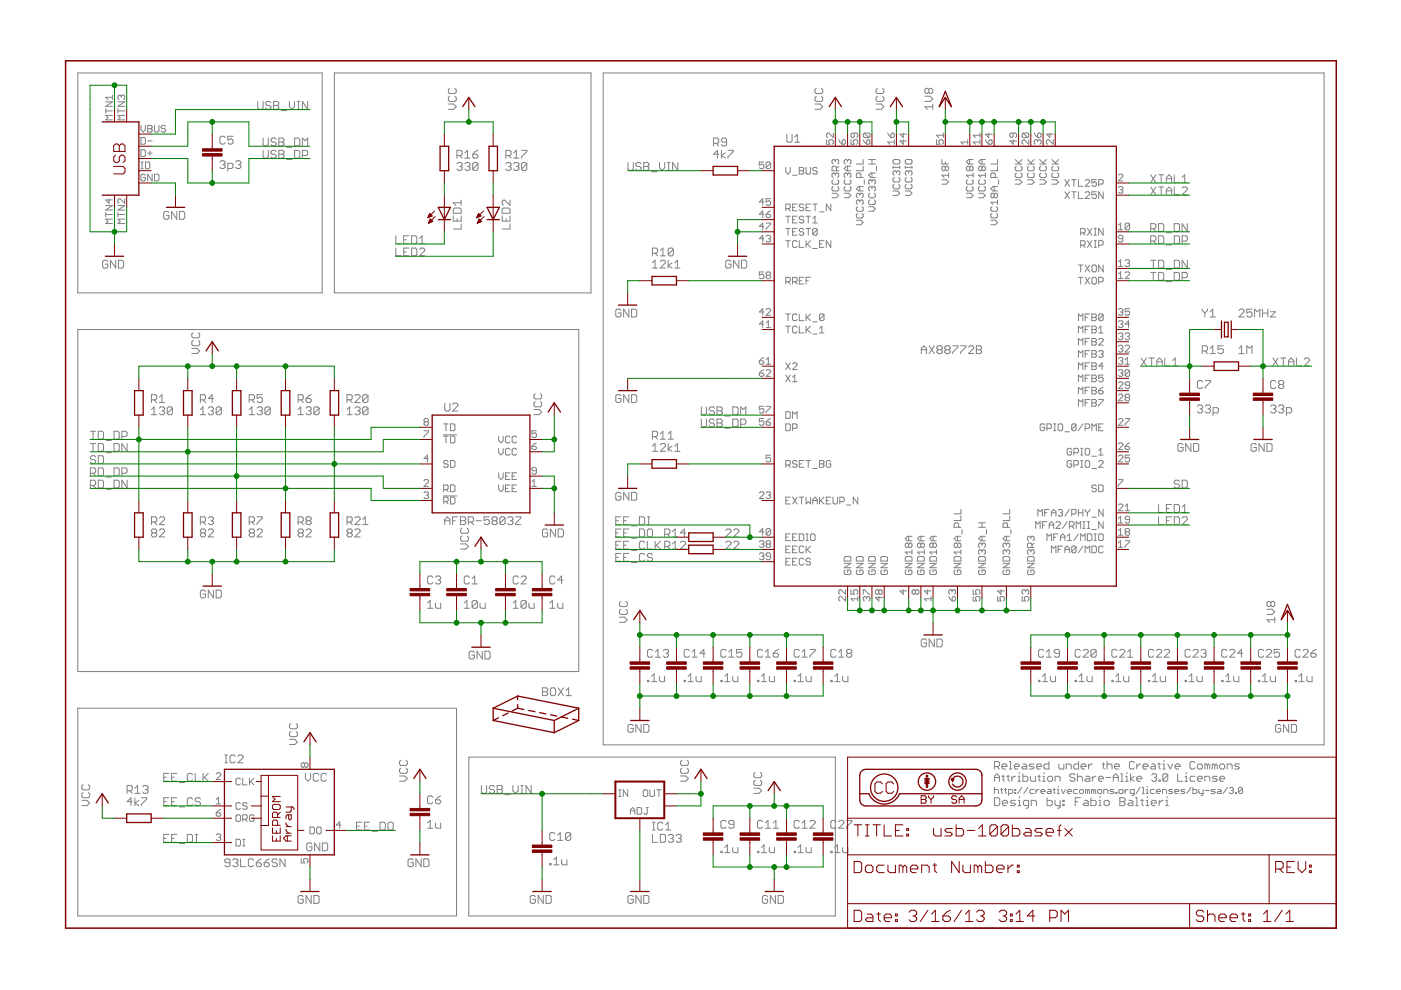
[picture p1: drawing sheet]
<svg xmlns="http://www.w3.org/2000/svg" width="297mm" height="210mm" viewBox="0 0 297 210" stroke-linecap="round" stroke-linejoin="round" font-family="sans-serif">
<g fill="none" stroke="#808080" stroke-width=".21">
<path d="M16.5 15.5h51.8v46.6h-51.8zM70.9 15.5h54.4v46.6h-54.4zM95.3 18.7l-.2 .3v.6l.2 .2h1.2l.2-.2v-.6l-.2-.3M127.9 15.5h152.8v142.4h-152.8zM173.1 18.7l-.3 .3v.6l.3 .2h1.1l.2-.2v-.6l-.2-.3M186 18.7l-.3 .3v.6l.3 .2h1.1l.3-.2v-.6l-.3-.3M196.9 19l-.3-.3h-.2l-.3 .3v.6l.3 .2h.2l.3-.2M196.9 19l.3-.3h.3l.3 .3v.6l-.3 .2h-.3l-.3-.2M196.9 19v.6M22.4 23.5h1.4M22.4 21.6h1.4l-1.4 .9h1.4M22.4 23v1"/>
<path d="M23.8 24.5h-1.4l.5 .4-.5 .5h1.4M23.8 20.6h-1.4l.5 .5M23.8 20.2v.9M25 23.5h1.4M25 23v1M25 21.6h1.4l-1.4 .9h1.4M25.7 20.4l-.2-.2-.5 .2v.5l.3 .2M25.7 20.4l.3-.2h.2l.2 .2v.5l-.2 .2M25.7 20.4v.2M26.4 24.5h-1.4l.5 .4-.5 .5h1.4M29.9 26.6v.9l.5 .5 .4-.5v-.9M29.9 29.2h.7l.2 .2v1l-.2 .2h-.7z"/>
<path d="M29.9 31.7h.7l.2 .3v.9l-.2 .3h-.7zM29.9 35.8h.5M29.9 34.4h.5M30.1 34.4v1.4M30.8 37.2l-.2-.3h-.5l-.2 .3v.9l.2 .3h.5l.2-.3v-.4h-.4M30.8 34.4h.7l.3 .2v.9l-.3 .3h-.7zM31.3 32.5h1M31.3 29.9h1M31.3 26.6h.7l.3 .2-.3 .5 .3 .2v.3l-.3 .2h-.7zM31.3 27.3h.7M31.8 32v.9M32.3 36.9v1.5l-1-1.5v1.5"/>
<path d="M32.7 26.6v1.2l.3 .2h.4l.3-.2v-1.2M32.7 36.9h.7l.3 .3v.9l-.3 .3h-.7zM35.1 26.8l-.2-.2h-.5l-.2 .2v.3l.2 .2h.5l.2 .2v.3l-.2 .2h-.5l-.2-.2M46.6 34.4l.3-.3h.6l.2 .3v.2l-.2 .3M47.2 34.9h.3M47.5 34.9l.2 .3v.3l-.2 .2h-.6l-.3-.2M47.7 29.2l-.2-.3h-.6l-.3 .3v1.1l.3 .2h.6l.2-.2M48.3 35.7h.8l.3-.2v-.6l-.3-.3h-.8v1.7M49.4 28.9h-1.1v.8l.6-.3h.2l.3 .3v.6l-.3 .2h-.5l-.3-.2M50 34.4l.2-.3h.6l.3 .3v.2l-.3 .3M50.5 34.9h.3M50.8 34.9l.3 .3v.3l-.3 .2h-.6l-.2-.2"/>
<path d="M54.7 21.5v1.4l.2 .3h.6l.3-.3v-1.4M55.8 29.3v1.4l.2 .2h.6l.3-.2v-1.4M55.8 31.9v1.4l.2 .2h.6l.3-.2v-1.4M57.4 21.8l-.2-.3h-.6l-.3 .3v.3l.3 .3h.6l.2 .2v.3l-.2 .3h-.6l-.3-.3M58 21.5h.8l.3 .3v.3l-.3 .3 .3 .2v.3l-.3 .3h-.8zM58 22.4h.8M58.5 32.2l-.2-.3h-.6l-.3 .3v.2l.3 .3h.6l.2 .3v.3l-.2 .2h-.6l-.3-.2M58.5 29.6l-.2-.3h-.6l-.3 .3v.2l.3 .3h.6l.2 .3v.3l-.2 .2h-.6l-.3-.2M59.1 32.7h.8M59.1 31.9h.8l.3 .3v.2l-.3 .3 .3 .3v.3l-.3 .2h-.8zM59.1 30.1h.8M59.1 29.3h.8l.3 .3v.2l-.3 .3 .3 .3v.3l-.3 .2h-.8z"/>
<path d="M59.7 23.5h1.1M60.8 33.8h1.1M60.8 31.2h1.1M61.3 21.5v1.1l.6 .6 .5-.6v-1.1M62.5 31.9h.8l.3 .3v1.1l-.3 .2h-.8zM62.5 29.3h.8l.3 .3v1.1l-.3 .2h-.8zM63 23.2h.6M63 21.5h.6M63.3 21.5v1.7M64.1 33h.9l.2-.3v-.5l-.2-.3h-.9v1.6M64.1 30.9v-1.6l.6 .5 .5-.5v1.6M65.2 21.5v1.7l-1.1-1.7v1.7"/>
<path d="M95.1 22.1h1.1l.5 .5-.5 .6h-1.1M95.3 20.4l-.2 .3v.5l.2 .3h1.2l.2-.3v-.5l-.2-.3M96.9 33h.8l.3-.3v-.5l-.3-.3h-.8v1.6M96.9 34.7l.3-.2h.5l.3 .2v.3l-.3 .3M97.4 35.3h.3M97.4 33l.6 .5M97.7 35.3l.3 .3v.2l-.3 .3h-.5l-.3-.3M98.6 34.7l.2-.2h.6l.3 .2v.3l-.3 .3M98.6 32.4l.5-.5v1.6M98.6 33.5h1.1M99.1 35.3h.3M99.4 35.3l.3 .3v.2l-.3 .3h-.6l-.2-.3"/>
<path d="M100.2 32.7h.8l.3 .3v.3l-.3 .2h-.5l-.3-.2zM101.3 31.9l-.5 .3-.6 .5M101.3 34.7l-.3-.2h-.5l-.3 .2v1.1M101.3 34.7v1.1l-.3 .3h-.5l-.3-.3M101.3 34.7l-1.1 1.1M107.3 33h.8l.3-.3v-.5l-.3-.3h-.8v1.6M107.3 34.7l.2-.2h.6l.3 .2v.3l-.3 .3M107.8 35.3h.3M107.8 33l.6 .5M108.1 35.3l.3 .3v.2l-.3 .3h-.6l-.2-.3M108.9 34.7l.3-.2h.5l.3 .2v.3l-.3 .3M108.9 33.5h1.1"/>
<path d="M108.9 32.4l.6-.5v1.6M109.5 35.3h.2M109.7 35.3l.3 .3v.2l-.3 .3h-.5l-.3-.3M110.6 31.9h1.1v.3l-1.1 1.1v.2M111.7 34.7l-.3-.2h-.6l-.2 .2v1.1M111.7 34.7v1.1l-.3 .3h-.6l-.2-.3M111.7 34.7l-1.1 1.1M133.1 34.5v1.3l.3 .3h.6l.3-.3v-1.3M135.9 34.7l-.3-.2h-.5l-.3 .2v.3l.3 .3h.5l.3 .3v.2l-.3 .3h-.5l-.3-.3M136.5 34.5h.8l.3 .2v.3l-.3 .3 .3 .3v.2l-.3 .3h-.8zM136.5 35.3h.8M138.2 36.4h1.1"/>
<path d="M139.8 34.5v1.1l.6 .5 .5-.5v-1.1M141.5 34.5h.5M141.5 36.1h.5M141.8 34.5v1.6M143.7 34.5v1.6l-1.1-1.6v1.6M151.3 30.4h.8l.3-.3v-.5l-.3-.3h-.8v1.6M151.8 30.4l.6 .5M152.4 32.7h-1.1l.8-.8v1.6M153 31.9v1.6M153.8 32.4l-.8 .6 .8 .5M154.1 30.1h-.9l-.2-.3v-.2l.2-.3h.6l.3 .3v1.1l-.3 .2h-.6l-.2-.2M154.3 31.9h1.1v.3l-1.1 1.1v.2"/>
<path d="M161.9 34.4h-.9v.7l.5-.3h.2l.2 .3v.4l-.2 .3h-.5l-.2-.3M163.4 34.6l-.3-.2h-.4l-.3 .2v.9M163.4 34.6v.9l-.3 .3h-.4l-.3-.3M163.4 34.6l-1 .9M166.6 35.5v.9l.5 .5 .5-.5v-.9M166.8 28.5v1.4l.3 .3h.6l.2-.3v-1.4M168 37.1h1M168.5 30.2h1.1M168.5 29.1l.5-.6v1.7M169.5 36.2h.7M169.5 35.5h.7l.2 .2-.2 .5 .2 .2v.3l-.2 .2h-.7zM170.9 35.5v1.2l.2 .2h.5l.3-.2v-1.2"/>
<path d="M172.8 22.1h1.1l.5 .5-.5 .6h-1.1M173.1 20.4l-.3 .3v.5l.3 .3h1.1l.2-.3v-.5l-.2-.3M173.3 35.7l-.3-.2h-.4l-.3 .2v.3l.3 .2h.4l.3 .2v.3l-.3 .2h-.4l-.3-.2M175.3 29.6v1h.7l-.3-.5 .3-.5h.4l.3 .3v.5l-.3 .2M176.6 38.1l-.2 .3v.4l.2 .3h1l.2-.3v-.4l-.2-.3M176.6 39.5l-.2 .3v.5l.2 .2h1l.2-.2v-.5l-.2-.3M176.7 28.2v1l-1-1-.4 .2v.5l.2 .3M177.1 34.1v.2M177.1 36.9v.2M177.1 34.1l-.2-.3-.5 .3v.4l.2 .3M177.1 36.9l-.2-.2-.5 .2v.5l.2 .2M177.1 34.1l.2-.3h.3l.2 .3v.4l-.2 .3"/>
<path d="M177.1 36.9l.2-.2h.3l.2 .2v.5l-.2 .2M177.3 36.2v-.7l-.2-.3h-.5l-.2 .3v.7h1.4M177.8 35.2l-.5 .5M177.8 29.6l.3 .5 .5 .5M178.8 29.6h.2l.3 .3v.5l-.3 .2h-.4v-.7zM179.2 38.1l-.2 .3v.4l.2 .3h1l.2-.3v-.4l-.2-.3M179.2 39.5l-.2 .3v.5l.2 .2h1l.2-.2v-.5l-.2-.3M179.7 34.1l.2-.3 .5 .3v.4l-.2 .3M179.7 34.1l-.2-.3-.5 .3v.4l.2 .3M179.7 36.9l-.2-.2-.5 .2v.5l.2 .2M179.7 36.9l.2-.2 .5 .2v.5l-.2 .2M179.7 34.1v.2"/>
<path d="M179.7 35.2v1M179.7 36.9v.2M180.4 35.2h-.9l-.5 .5 .5 .5h.9M180.4 29.6v1h.7l-.2-.5 .2-.5h.5l.3 .3v.5l-.3 .2M181.1 28.2v.7l-.2 .3h-.2l-.3-.3v-.5l.3-.2h.9l.3 .2v.5l-.3 .3M182.3 39.5v1M182.5 37.6v-.7l-.2-.2h-.5l-.2 .2v.7h1.4M183 39.5h-.9l-.5 .5 .5 .5h.9M183 35.2v1h-1.4M183 33.8v1h-1.4M183 29.6l.3 .5 .4 .5M183.2 38.1v1"/>
<path d="M183.3 28.2l-.3 .2v.5l.3 .3h.9M183.3 28.2h.9l.2 .2v.5l-.2 .3M183.3 28.2l.9 1M184 29.6h.2l.2 .3v.5l-.2 .2h-.5v-.7zM184.2 34.8h1.4M184.2 33.8h1.4M184.9 39.8l-.3-.3-.4 .3v.5l.2 .2M184.9 39.8l.2-.3 .5 .3v.5l-.2 .2M184.9 38.4l-.3-.3-.4 .3v.4l.2 .3M184.9 38.4l.2-.3 .5 .3v.4l-.2 .3M184.9 33.8v1M184.9 36.7v.9"/>
<path d="M184.9 38.4v.2M184.9 39.8v.2M185.6 36.7h-1l-.4 .4 .4 .5h1M185.7 22.1h1.1l.6 .5-.6 .6h-1.1M185.8 35.2v1M186 20.4l-.3 .3v.5l.3 .3h1.1l.3-.3v-.5l-.3-.3M188.2 28.2l.7 1M188.9 28.4l.3-.2 .4 .2v.5l-.2 .3h-.5zM189.3 34.1l.3-.3h.9l.3 .3v.4l-.3 .3h-.9l-.3-.3zM189.3 35.2v.5M189.3 35.5h1.5M189.6 39.1l-.3 .2v.5l.3 .2h.9l.3-.2v-.5l-.3-.2"/>
<path d="M189.6 37.6l-.3 .3v.5l.3 .2h.9l.3-.2v-.5l-.3-.3M189.6 30.1h-1.4l.5 .5M189.6 29.6v1M190.1 36.4l-.3-.2h-.2l-.3 .2v.5l.3 .2M190.1 36.4l.2-.2h.2l.3 .2v.5l-.3 .2M190.1 36.4v.3M190.8 35.2v.5M191.5 29.6v1l-.7-.7h1.4M191.5 28.2v1l-.7-.8h1.4M191.9 35.2v.5M191.9 35.5h1.5M192.2 37.6l-.3 .3v.5l.3 .2h.9l.3-.2v-.5l-.3-.3"/>
<path d="M192.2 33.8h.9l.3 .3v.4l-.3 .3h-.9l-.3-.3v-.4zM192.2 39.1l-.3 .2v.5l.3 .2h.9l.3-.2v-.5l-.3-.2M192.7 36.4l-.3-.2h-.2l-.3 .2v.5l.3 .2M192.7 36.4l.2-.2h.2l.3 .2v.5l-.3 .2M192.7 36.4v.3M193.4 35.2v.5M196.1 20.4h1.1l.6 .6-.6 .5h-1.1M197.8 22.6h-1.7l.5 .6M197.8 22.1v1.1M198.6 29.6v1h.7l-.2-.5 .2-.5h.4l.3 .3v.5l-.3 .2M199.7 38.1h1l.4 .5-.4 .5h-1M199.7 33.8v1h1.4"/>
<path d="M200 28.7h-1.4l.5 .5M200 28.2v1M200.4 35.5l-.2-.3h-.3l-.2 .3v.5l.2 .2 .5-.2M200.4 35.5l.3-.3h.2l.2 .3v.5l-.2 .2-.5-.2M200.4 34.3v.5M200.4 35.5v.5M201.1 37.1h-1.4l.5 .5M201.1 36.7v.9M205.1 39.5l-.2 .3v.5l.2 .2h1l.2-.2v-.5l-.2-.3M205.1 38.1l-.2 .3v.4l.2 .3h1l.2-.3v-.4l-.2-.3M205.2 30.1h-1.4l.4 .5M205.2 29.6v1"/>
<path d="M205.6 35.5l-.2-.3h-.3l-.2 .3v.5l.2 .2 .5-.2M205.6 35.5l.2-.3h.3l.2 .3v.5l-.2 .2-.5-.2M205.6 33.8v1M205.6 35.5v.5M206.3 36.7v.9M206.3 37.1h-1.4l.5 .5M206.3 33.8h-.9l-.5 .5 .5 .5h.9M207.7 39.5l-.2 .3v.5l.2 .2h1l.2-.2v-.5l-.2-.3M207.7 38.1l-.2 .3v.4l.2 .3h1l.2-.3v-.4l-.2-.3M207.8 30.1h-1.5l.5 .5M207.8 28.2v1M207.8 29.6v1"/>
<path d="M207.8 28.7h-1.5l.5 .5M208.2 35.5l-.2-.3h-.3l-.2 .3v.5l.2 .2h.3l.2-.2M208.2 35.5l.2-.3h.3l.2 .3v.5l-.2 .2-.5-.2M208.2 33.8v1M208.2 35.5v.5M208.9 37.1h-1.4l.5 .5M208.9 33.8h-.9l-.5 .5 .5 .5h.9M208.9 36.7v.9M208.9 29.6l.7 1M209.6 29.9l.3-.3h.2l.3 .3v.5l-.3 .2h-.5zM209.6 28.2v1l-.7-.8h1.5M210.8 39.5v1"/>
<path d="M211 37.6v-.7l-.2-.2h-.5l-.2 .2v.7h1.4M211.5 39.5h-1l-.4 .5 .4 .5h1M211.5 35.2v1h-1.4M211.5 33.8v1h-1.4M211.7 38.1v1M214.8 28.2v.7l-.2 .3h-.2l-.3-.3v-.5l.3-.2h.9l.2 .2v.5l-.2 .3M214.8 29.6v1l-.7-.7h1.4M215.2 38.1h1l.5 .5-.5 .5h-1M215.2 34.8h1.5M215.2 33.8l1 1M215.5 36.7l-.3 .2v.5l.3 .2h.9l.3-.2v-.5l-.3-.2M215.5 35.2l-.3 .3v.5l.3 .2h.9l.3-.2v-.5l-.3-.3"/>
<path d="M216.7 33.8l-.7 .7M216.9 28.2l-.2 .2v.5l.2 .3h1M216.9 28.2h1l.2 .2v.5l-.2 .3M216.9 28.2l1 1M217.8 38.1h1l.5 .5-.5 .5h-1M217.8 34.8h1.5M217.8 33.8l1 1M218.1 36.7l-.3 .2v.5l.3 .2h.9l.3-.2v-.5l-.3-.2M218.1 35.2l-.3 .3v.5l.3 .2h.9l.3-.2v-.5l-.3-.3M218.1 29.6v1l-.9-1h-.3l-.2 .3v.5l.2 .2M219.3 33.8l-.8 .7M219.3 28.2l.7 1"/>
<path d="M220 28.4l.5-.2 .2 .2v.5l-.2 .3h-.5zM220 29.9l-.2-.3h-.3l-.2 .3v.5l.2 .2M220 29.9l.2-.3h.3l.2 .3v.5l-.2 .2M220 29.9v.2M220.4 38.1h1l.4 .5-.4 .5h-1M220.4 34.8h1.4M220.4 33.8l1 1M220.7 35.2l-.3 .3v.5l.3 .2h.9l.2-.2v-.5l-.2-.3M220.7 36.7l-.3 .2v.5l.3 .2h.9l.2-.2v-.5l-.2-.2M221.8 33.8l-.7 .7M222.6 28.2v1l-.7-.8h1.4M223 38.1h1l.5 .5-.5 .5h-1"/>
<path d="M223 34.8h1.5M223 33.8l1 1M223.3 36.7l-.3 .2v.5l.3 .2h.9l.3-.2v-.5l-.3-.2M223.3 35.2l-.3 .3v.5l.3 .2h.9l.3-.2v-.5l-.3-.3M223.3 29.6v1l-.9-1h-.3l-.2 .3v.5l.2 .2M224.5 33.8l-.8 .7M225.8 38.1l.9 1.4M226.7 38.1l-.9 1.4M227.2 38.1h1M227.7 38.1v1.4M228.6 38.1v1.4h1M230.1 38.3l.2-.2h.5l.2 .2v.2l-.9 1h.9"/>
<path d="M232.5 38.1h-1v.7l.5-.3h.2l.3 .3v.5l-.3 .2h-.4l-.3-.2M232.9 39h.8l.2-.2v-.5l-.2-.2h-.8v1.4M237.1 37.2l.3-.3h.4l.3 .3v.2l-1 1h1M237.1 39.8l.3-.3h.4l.3 .3-.3 .4M244 37.1l1.1 1.6M244 39.6l1.1 1.7M245.1 37.1l-1.1 1.6M245.1 39.6l-1.1 1.7M245.6 37.1h1.1M245.6 39.6h1.1M246.2 37.1v1.6M246.2 39.6v1.7"/>
<path d="M247.3 38.7v-1.1l.6-.5 .5 .5v1.1M247.3 37.9h1.1M249 37.1v1.6h1.1M249 39.6v1.7h1.1M250.6 39.9l.3-.3h.6l.2 .3v.3l-1.1 1.1h1.1M250.6 38.7h1.1M250.6 37.6l.6-.5v1.6M22.4 45v1M22.4 45.5h1.4M22.4 43.6h1.4l-1.4 .9h1.4M22.9 55.5l-.3-.3h-.6l-.2 .3v1.1l.2 .2h.6l.3-.2v-.6h-.6M23.1 42.2v.9l-.7-.7h1.4"/>
<path d="M23.8 46.5h-1.4l.5 .4-.5 .5h1.4M24.5 55.2v1.6l-1.1-1.6v1.6M25 45v1M25 45.5h1.4M25 43.6h1.4l-1.4 .9h1.4M25.1 55.2h.8l.3 .3v1.1l-.3 .2h-.8zM26.4 46.5h-1.4l.5 .4-.5 .5h1.4M26.4 42.2v.9l-.9-.9-.5 .2v.5l.3 .2M35.8 45.1l-.3-.3h-.5l-.3 .3v1.1l.3 .3h.5l.3-.3v-.5h-.5M37.5 44.8v1.7l-1.1-1.7v1.7M38.1 44.8h.8l.3 .3v1.1l-.3 .3h-.8zM83.9 52.6v1.7h1.1"/>
<path d="M83.9 50v1.7h1.1M85.6 50.8h.5M85.6 53.4h.5M86.7 52.6h-1.1v1.7h1.1M86.7 50h-1.1v1.7h1.1M87.3 52.6h.8l.3 .3v1.1l-.3 .3h-.8zM87.3 50h.8l.3 .3v1.1l-.3 .3h-.8zM88.9 52.9l.3-.3h.6l.2 .3v.2l-1.1 1.2h1.1M88.9 51.7h1.1M88.9 50.6l.6-.6v1.7M96.1 44.4l.3-.3h1.1l.3 .3v.8h-1.7zM96.1 45.8v1.1h1.7v-1.1"/>
<path d="M96.9 46.3v.6M97.8 47.5v1.1h-1.7M97.8 42.4v1.1M97.8 43h-1.7l.5 .5M106.5 45.8v1.1h1.6v-1.1M106.5 44.4l.2-.3h1.1l.3 .3v.8h-1.6zM107.3 46.3v.6M108.1 42.4v1.1l-1.1-1.1h-.3l-.2 .3v.6l.2 .2M108.1 47.5v1.1h-1.6M138.3 56.8h1.1M138.3 55.7l.6-.5v1.6M138.3 53.7h.8l.3-.3v-.5l-.3-.3h-.8v1.7"/>
<path d="M138.9 53.7l.5 .6M140 55.5l.3-.3h.5l.3 .3v.2l-1.1 1.1h1.1M140 53.1l.5-.5v1.7M140 54.3h1.1M141.7 55.2v1.6M142.5 55.7l-.8 .6 .8 .5M142.8 52.9l-.3-.3h-.6l-.2 .3v1.1M142.8 52.9v1.1l-.3 .3h-.6l-.2-.3M142.8 52.9l-1.1 1.1M143.1 56.8h1.1M143.1 55.7l.5-.5v1.6M155 55.5l-.3-.3h-.5l-.3 .3v1.1l.3 .2h.5l.3-.2v-.6h-.6"/>
<path d="M156.7 55.2v1.6l-1.2-1.6v1.6M157.2 55.2h.8l.3 .3v1.1l-.3 .2h-.8zM161.9 50.6h-.9l.7-.7v1.4M161.9 45.4h-.9l.7-.7v1.4M161.9 57.7h-.9v.7l.5-.3h.2l.2 .3v.4l-.2 .3h-.5l-.2-.3M161.9 42.8h-.9l.7-.7v1.4M161.9 48h-.9l.7-.7v1.4M162.4 50.1l.3-.2h.4l.3 .2v.3l-.3 .2M162.4 45.4h.7l.3 .3v.2l-.3 .2h-.4l-.3-.2zM162.4 47.3h1v.2l-1 1v.2M162.7 58.4l-.3-.3 .3-.4h.4l.3 .2v.2l-.3 .3M162.7 58.4l-.3 .2 .3 .5h.4l.3-.3v-.2l-.3-.2"/>
<path d="M162.7 58.4h.4M162.9 50.6h.2M163.1 50.6l.3 .2v.3l-.3 .2h-.4l-.3-.2M163.4 42.1h-1v.7l.5-.2 .5 .2v.5l-.3 .2h-.4l-.3-.2M163.4 44.7l-.5 .2-.5 .5M166.6 44.2h.7l.3-.2v-.5l-.3-.2h-.7v1.4M166.6 59.8h.7l.3-.3v-.5l-.3-.2h-.7v1.4M166.6 51h1M166.6 48.4h1M166.6 45.8h1M167.1 45.8v1.5M167.1 48.4v1.5"/>
<path d="M167.1 51v1.5M167.1 44.2l.5 .5M167.1 59.8l.5 .4M168 59.8h.7l.3-.3v-.5l-.3-.2h-.7v1.4M168 44h.5M168 46.6h.5M168 49.1h.5M168.5 59.8l.5 .4M169 43.3h-1v1.4h1M169 45.8h-1v1.5h1M169 48.4h-1v1.5h1M169 51.3l-.3-.3h-.4l-.3 .3v.9l.3 .3h.4l.3-.3"/>
<path d="M169.5 51v1.5h.9M169.5 59.5h.4M170.4 43.5l-.2-.2h-.5l-.2 .2 .2 .5h.5l.2 .2-.2 .5h-.5l-.2-.3M170.4 46.1l-.2-.3h-.5l-.2 .3 .2 .5h.5l.2 .2-.2 .5h-.5l-.2-.3M170.4 48.7l-.2-.3h-.5l-.2 .3 .2 .4h.5l.2 .3-.2 .5h-.5l-.2-.3M170.4 58.8h-.9v1.4h.9M170.9 51v1.5M170.9 48.4h1M170.9 44h.5M170.9 45.8h1M170.9 59.5h.5M171.1 51.7l.8 .8"/>
<path d="M171.4 45.8v1.5M171.4 48.4v1.5M171.9 43.3h-1v1.4h1M171.9 58.8h-1v1.4M171.9 51l-1 1M172.3 46.3l.5-.5v1.5M172.3 52.7h1M172.3 43.3h1M172.3 47.3h1M172.8 43.3v1.4M173.3 48.7v.9l-.3 .3h-.4l-.3-.3M173.3 48.7l-.3-.3h-.4l-.3 .3v.9"/>
<path d="M173.3 48.7l-1 .9M173.8 51.7h.4M173.8 44.9h.9M174.7 51h-.9v1.5h.9M176.1 43.3v1.4l-.9-1.4v1.4M176.1 51v1.5l-.9-1.5v1.5M176.4 41h.9l.5 .4-.5 .5h-.9M179 41h.9l.5 .4-.5 .5h-.9M181.6 46.7h.9l.5 .5-.5 .4h-.9M181.8 43.8l-.2 .3v.5l.2 .2h1l.2-.2v-.5l-.2-.3M181.8 45.3l-.2 .2v.5l.2 .2h1l.2-.2v-.5l-.2-.2M182.3 42.7l.2-.3h.3l.2 .3v.4l-.2 .2"/>
<path d="M182.3 42.7l-.2-.3h-.3l-.2 .3v.4l.2 .2M182.3 41.2l-.2-.2-.5 .2v.5l.2 .2M182.3 41.2l.2-.2 .5 .2v.5l-.2 .2M182.3 41.2v.2M182.3 42.7v.2M184.2 43.8h.9l.5 .5-.5 .5h-.9M184.4 41l-.2 .2v.5l.2 .2h1l.2-.2v-.5l-.2-.2M184.4 42.4l-.2 .3v.4l.2 .2h1l.2-.2v-.4l-.2-.3M189.3 40.5h1l.5 .5-.5 .4h-1M191.9 40.5h1l.5 .5-.5 .4h-1M204.9 41h.9l.5 .4-.5 .5h-.9M207.5 41h.9l.5 .4-.5 .5h-.9"/>
<path d="M210.1 46.7h.9l.5 .5-.5 .4h-.9M210.3 45.3l-.2 .2v.5l.2 .2h1l.2-.2v-.5l-.2-.2M210.3 43.8l-.2 .3v.5l.2 .2h1l.2-.2v-.5l-.2-.3M210.8 41.2l-.3-.2-.4 .2v.5l.2 .2h.2l.3-.2M210.8 41.2l.2-.2h.3l.2 .2v.5l-.2 .2h-.3l-.2-.2M210.8 41.2v.5M211.5 42.9h-1.4l.4 .4M211.5 42.4v.9M225.8 40.7l.9 1.4M226.7 40.7l-.9 1.4M227.2 40.7h1M227.7 40.7v1.4"/>
<path d="M228.6 40.7v1.4h1M228.6 58.8h1M228.6 56.2h1M229.1 49.4h.7l.3-.3v-.4l-.3-.3h-.7v1.5M229.1 52h.7l.3-.3v-.4l-.3-.3h-.7v1.5M229.1 56.2v1.4M229.1 58.8v1.4M229.6 52l.5 .5M229.6 49.4l.5 .5M230.1 40.9l.2-.2h.5l.2 .2v.2l-.9 1h.9M230.1 58.8l.9 1.4M230.1 56.2l.9 1.4"/>
<path d="M230.5 51l1 1.5M230.5 48.4l1 1.5M231 58.8l-.9 1.4M231 56.2l-.9 1.4M231.5 56.5l.3-.3h.4l.3 .3v.9l-.3 .2h-.4l-.3-.2zM231.5 59l.3-.2h.4l.3 .2v1l-.3 .2h-.4l-.3-.2zM231.5 51l-1 1.5M231.5 48.4l-1 1.5M232 51h.5M232 52.5h.5M232 49.9h.5M232 48.4h.5"/>
<path d="M232.2 48.4v1.5M232.2 51v1.5M232.5 40.7h-1v.7l.5-.3 .5 .3v.4l-.3 .3h-.4l-.3-.3M232.9 52h.8l.2-.3v-.4l-.2-.3h-.8v1.5M232.9 59.8h.8l.2-.3v-.5l-.2-.2h-.8v1.4M233.9 40.7v1.4l-1-1.4v1.4M233.9 48.4v1.5l-1-1.5v1.5M233.9 56.2v1.4l-1-1.4v1.4M237.1 47.8l.5-.5v1.4M237.1 55.5l.5-.4v1.4M237.1 58.1l.5-.4v1.4M237.1 48.7h1"/>
<path d="M237.1 59.1h1M237.1 56.5h1M237.6 40.2h.2M237.8 40.2l.3 .3v.2l-.3 .3h-.4l-.3-.3M238.1 50.6h-.7l-.3-.2v-.3l.3-.2h.4l.3 .2v1l-.3 .2h-.4l-.3-.2M238.5 55.3l.3-.2h.5l.2 .2-.2 .5M238.5 57.9l.3-.2h.5l.2 .2v.2l-1 1h1M239 55.8h.3M239.3 55.8l.2 .2-.2 .5h-.5l-.3-.2M239.5 47.5v1l-.2 .2h-.5l-.3-.2M239.5 47.5l-.2-.2h-.5l-.3 .2v1M239.5 47.5l-1 1"/>
<path d="M244 55.2h1.1M244 48.5h.8l.3-.3v-.5l-.3-.3h-.8v1.7M244 57.8h1.1M244 51.1h.8l.3-.3v-.5l-.3-.3h-.8v1.7M244.5 55.2v1.6M244.5 57.8v1.6M244.5 51.1l.6 .6M244.5 48.5l.6 .6M245.6 55.2h.9l.2 .3v1.1l-.2 .2h-.9zM245.6 47.4h.9l.2 .3v1.1l-.2 .3h-.9zM245.6 57.8h.9l.2 .3v1.1l-.2 .2h-.9zM245.6 50h.9l.2 .3v1.1l-.2 .3h-.9z"/>
<path d="M247.3 40.5h1.1M247.3 59.7h1.1M247.3 57.1h1.1M247.3 51.9h1.1M247.3 41.3v-1.1l.6-.6 .5 .6v1.1M247.3 49.3h1.1M249 55.2h.8l.3 .3v1.1l-.3 .2h-.8zM249 47.4h.8l.3 .3v1.1l-.3 .3h-.8zM249 57.8h.8l.3 .3v1.1l-.3 .2h-.8zM249 50h.8l.3 .3v1.1l-.3 .3h-.8zM250.6 58.9h.9l.2-.3v-.5l-.2-.3h-.9v1.6M250.6 51.1h.9l.2-.3v-.5l-.2-.3h-.9v1.7"/>
<path d="M251.7 47.4v1.7l-1.1-1.7v1.7M251.7 55.2v1.6l-1.1-1.6v1.6M16.5 69.9h106.2v72.5h-106.2zM40.7 73.9h1.1l.5 .5-.5 .6h-1.1M40.9 72.2l-.2 .3v.5l.2 .3h1.2l.2-.3v-.5l-.2-.3M40.9 70.5l-.2 .3v.6l.2 .2h1.2l.2-.2v-.6l-.2-.3M131.7 65.8l-.3-.2h-.6l-.2 .2v1.1l.2 .3h.6l.3-.3v-.5h-.6M133.3 65.6v1.6l-1.1-1.6v1.6M133.9 65.6h.8l.3 .2v1.1l-.3 .3h-.8zM161 76.5h.7l.2 .2v.3l-.2 .2h-.5l-.2-.2zM161 79.1h.7l.2 .5-.2 .2h-.5l-.2-.2zM161.9 68.7h-.9l.7-.7v1.4"/>
<path d="M161.9 66.1h-.9l.7-.7v1.4M161.9 75.8l-.9 .7M161.9 78.4l-.4 .2-.5 .5M162.4 78.6l.3-.2h.4l.3 .2v.2l-1 1h1M162.4 65.7l.3-.3h.4l.3 .3v.2l-1 .9h1M162.4 77.2h1M162.4 69.4h1M162.4 68.5l.5-.5v1.4M162.4 76.3l.5-.5v1.4M166.6 69.2h1M166.6 66.6h1M166.6 76.9l1 1.5"/>
<path d="M166.6 79.5l1 1.4M167.1 66.6v1.4M167.1 69.2v1.4M167.6 76.9l-1 1.5M167.6 79.5l-1 1.4M168 77.2l.3-.3h.4l.3 .3v.2l-1 1h1M168 80l.5-.5v1.4M169 69.4l-.3-.2h-.4l-.3 .2v.9l.3 .3h.4l.3-.3M169 66.8l-.3-.2h-.4l-.3 .2v1l.3 .2h.4l.3-.2M169.5 66.6v1.4h.9M169.5 69.2v1.4h.9M170.9 66.6v1.4"/>
<path d="M170.9 69.2v1.4M171.1 69.9l.8 .7M171.1 67.3l.8 .7M171.9 69.2l-1 .9M171.9 66.6l-1 .9M172.3 70.8h1M172.3 68.2h1M173.8 70.6h.9M173.8 69.6l.4-.4v1.4M174.7 66.8l-.2-.2h-.5l-.2 .2v1M174.7 66.8v1l-.2 .2h-.5l-.2-.2M174.7 66.8l-.9 1"/>
<path d="M195.3 75v-1.1l.6-.6 .5 .6v1.1M195.3 74.1h1.1M197 73.3l1.1 1.7M198.1 73.3l-1.1 1.7M198.9 74.1h.6M198.9 74.1l-.3-.2v-.3l.3-.3h.6l.3 .3v.3l-.3 .2M198.9 74.1l-.3 .3v.3l.3 .3h.6l.3-.3v-.3l-.3-.3M200.6 74.1h.5M200.6 74.1l-.3-.2v-.3l.3-.3h.5l.3 .3v.3l-.3 .2M200.6 74.1l-.3 .3v.3l.3 .3h.5l.3-.3v-.3l-.3-.3M202 73.3h1.1v.3l-1.1 1.1v.3M203.7 73.3h1.1v.3l-1.1 1.1v.3"/>
<path d="M205.3 73.6l.3-.3h.6l.2 .3v.3l-1.1 1.1h1.1M207 74.1h.8M207 73.3h.8l.3 .3v.3l-.3 .2 .3 .3v.3l-.3 .3h-.8zM228.6 78.4v-1.5l.5 .5 .5-.5v1.5M228.6 68v-1.4l.5 .4 .5-.4v1.4M228.6 70.6v-1.4l.5 .4 .5-.4v1.4M228.6 73.2v-1.4l.5 .4 .5-.4v1.4M228.6 75.8v-1.5l.5 .5 .5-.5v1.5M230.1 69.9h.4M230.1 77.6h.4M230.1 75.1h.4M230.1 72.5h.4"/>
<path d="M230.1 67.3h.4M231 66.6h-.9v1.4M231 69.2h-.9v1.4M231 71.8h-.9v1.4M231 74.3h-.9v1.5M231 76.9h-.9v1.5M231 79.5h-.9v1.4M231.5 69.9h.7M231.5 66.6h.7l.3 .2-.3 .5 .3 .5-.3 .2h-.7zM231.5 69.2h.7l.3 .2-.3 .5 .3 .4-.3 .3h-.7zM231.5 71.8h.7l.3 .2-.3 .5 .3 .4-.3 .3h-.7zM231.5 74.3h.7l.3 .3-.3 .5 .3 .4-.3 .3h-.7z"/>
<path d="M231.5 76.9h.7l.3 .3-.3 .4 .3 .3v.2l-.3 .3h-.7zM231.5 79.5h.7l.3 .3-.3 .4 .3 .5-.3 .2h-.7zM231.5 77.6h.7M231.5 75.1h.7M231.5 72.5h.7M231.5 67.3h.7M232.9 72l.3-.2h.5l.2 .2v.2l-1 1h1M232.9 74.6l.3-.3h.5l.2 .3-.2 .5M232.9 69.6l.5-.4v1.4M232.9 70.6h1M233.4 75.1h.3M233.7 75.1l.2 .2-.2 .5h-.5l-.3-.3"/>
<path d="M233.9 66.8l-.2-.2h-.5l-.3 .2v1M233.9 79.5h-1v.7l.5-.2h.3l.2 .2v.5l-.2 .2h-.5l-.3-.2M233.9 66.8v1l-.2 .2h-.5l-.3-.2M233.9 77.6h-1l.8-.7v1.5M233.9 66.8l-1 1M237.1 65.7l.3-.3h.4l.3 .3v.2l-.3 .2M237.1 68.3l.3-.3h.4l.3 .3-.3 .4M237.1 70.8l.3-.2h.4l.3 .2-.3 .5M237.1 73.4l.3-.2h.4l.3 .2v.3l-.3 .2M237.1 76l.3-.2h.4l.3 .2-.3 .5M237.1 78.6l.3-.2h.4l.3 .2-.3 .5M237.6 73.9h.2"/>
<path d="M237.6 79.1h.2M237.6 76.5h.2M237.6 71.3h.2M237.6 68.7h.2M237.6 66.1h.2M237.8 66.1l.3 .3-.3 .4h-.4l-.3-.2M237.8 68.7l.3 .3v.2l-.3 .2h-.4l-.3-.2M237.8 71.3l.3 .3-.3 .4h-.4l-.3-.2M237.8 73.9l.3 .2-.3 .5h-.4l-.3-.2M237.8 76.5l.3 .2v.3l-.3 .2h-.4l-.3-.2M237.8 79.1l.3 .2-.3 .5h-.4l-.3-.2M238.5 70.8l.3-.2h.5l.2 .2-.2 .5"/>
<path d="M238.5 73.4l.3-.2h.5l.2 .2v.3l-1 .9h1M238.5 76.3l.5-.5v1.4M238.5 77.2h1M239 71.3h.3M239.3 71.3l.2 .3-.2 .4h-.5l-.3-.2M239.5 65.4h-1v.7l.5-.2h.3l.2 .2v.5l-.2 .2h-.5l-.3-.2M239.5 68.7h-1l.8-.7v1.4M239.5 78.6l-.2-.2h-.5l-.3 .2v1M239.5 78.6v1l-.2 .2h-.5l-.3-.2M239.5 78.6l-1 1M242 75.9l1.1 1.7M243.1 75.9l-1.1 1.7"/>
<path d="M243.6 75.9h1.1M244.2 75.9v1.7M245.3 77.6v-1.1l.5-.6 .6 .6v1.1M245.3 76.7h1.1M247 75.9v1.7h1.1M248.6 76.5l.6-.6v1.7M248.6 77.6h1.1M254.9 74.4h.8l.3-.3v-.5l-.3-.3h-.8v1.7M254.9 65.6v.2l.6 .6M255.5 66.4v.8M255.5 74.4l.5 .6M256 65.6v.2l-.5 .6"/>
<path d="M256.6 75h1.1M256.6 67.2h1.1M256.6 66.1l.5-.5v1.6M256.6 73.9l.5-.6v1.7M259.4 73.3h-1.2v.8l.9-.2 .3 .2v.6l-.3 .3h-.6l-.3-.3M262.7 75h1.1M262.7 65.8l.3-.2h.5l.3 .2v.3l-1.1 1.1h1.1M262.7 73.9l.5-.6v1.7M264.4 75v-1.7l.5 .6 .6-.6v1.7M265.5 65.6h-1.1v.8l.8-.3 .3 .3v.5l-.3 .3h-.6l-.2-.3M266 67.2v-1.6l.6 .5 .5-.5v1.6M267.7 66.4h1.1"/>
<path d="M267.7 65.6v1.6M268.8 65.6v1.6M269.3 66.1h1.1l-1.1 1.1h1.1M269.9 75.9l1.1 1.7M271 75.9l-1.1 1.7M271.5 75.9h1.1M272.1 75.9v1.7M273.2 76.7h1.1M273.2 77.6v-1.1l.5-.6 .6 .6v1.1M274.9 75.9v1.7h1.1M276.5 76.2l.3-.3h.6l.2 .3v.3l-1.1 1.1h1.1M19.2 94h1.1"/>
<path d="M19.2 91.4h1.1M19.7 91.4v1.7M19.7 94v1.7M20.3 96.9l-.3-.3h-.5l-.3 .3v.3l.3 .3h.5l.3 .2v.3l-.3 .3h-.5l-.3-.3M20.8 94h.9l.2 .3v1.1l-.2 .3h-.9zM20.8 91.4h.9l.2 .3v1.1l-.2 .3h-.9zM20.8 96.6h.9l.2 .3v1.1l-.2 .3h-.9zM20.8 99.2h.9l.2 .3v1.1l-.2 .3h-.9zM22.5 96h1.1M22.5 93.4h1.1M24.2 94h.8l.3 .3v1.1l-.3 .3h-.8zM24.2 91.4h.8l.3 .3v1.1l-.3 .3h-.8z"/>
<path d="M24.2 99.2h.8l.3 .3v1.1l-.3 .3h-.8zM25.8 92.6h.9l.2-.3v-.6l-.2-.3h-.9v1.7M26.9 94v1.7l-1.1-1.7v1.7M32.1 86.8l.6-.5v1.6M32.1 87.9h1.1M32.1 84.8h.9l.2-.3v-.6l-.2-.2h-.9v1.6M32.7 84.8l.5 .5M33.8 86.6l.3-.3h.5l.3 .3v.2l-.3 .3M33.8 85.3h1.1M33.8 84.2l.5-.5v1.6M34.3 87.1h.3M34.6 87.1l.3 .3v.3l-.3 .2h-.5l-.3-.2"/>
<path d="M36.6 86.6v1.1l-.3 .2h-.6l-.2-.2M36.6 86.6l-.3-.3h-.6l-.2 .3v1.1M36.6 86.6l-1.1 1.1M42.5 87.9h1.1M42.5 84.8h.8l.3-.3v-.6l-.3-.2h-.8v1.6M42.5 86.8l.5-.5v1.6M43 84.8l.6 .5M44.2 86.6l.2-.3h.6l.3 .3v.2l-.3 .3M44.7 87.1h.3M45 87.1l.3 .3v.3l-.3 .2h-.6l-.2-.2M45.3 84.5h-1.1l.8-.8v1.6M46.9 86.6v1.1l-.2 .2h-.6l-.3-.2"/>
<path d="M46.9 86.6l-.2-.3h-.6l-.3 .3v1.1M46.9 86.6l-1.1 1.1M52.8 87.9h1.2M52.8 86.8l.6-.5v1.6M52.8 84.8h.9l.3-.3v-.6l-.3-.2h-.9v1.6M53.4 84.8l.6 .5M54.5 86.6l.3-.3h.6l.2 .3v.2l-.2 .3M55.1 87.1h.3M55.4 87.1l.2 .3v.3l-.2 .2h-.6l-.3-.2M55.6 83.7h-1.1v.8l.6-.3h.3l.2 .3v.5l-.2 .3h-.6l-.3-.3M57.3 86.6v1.1l-.3 .2h-.5l-.3-.2M57.3 86.6l-.3-.3h-.5l-.3 .3v1.1"/>
<path d="M57.3 86.6l-1.1 1.1M63.2 87.9h1.1M63.2 86.8l.6-.5v1.6M63.2 84.8h.8l.3-.3v-.6l-.3-.2h-.8v1.6M63.8 84.8l.5 .5M64.9 86.6l.3-.3h.5l.3 .3v.2l-.3 .3M64.9 84.5h.8l.3 .3v.2l-.3 .3h-.5l-.3-.3zM65.4 87.1h.3M65.7 87.1l.3 .3v.3l-.3 .2h-.5l-.3-.2M66 83.7l-.6 .2-.5 .6M67.6 86.6v1.1l-.2 .2h-.6l-.3-.2M67.6 86.6l-.2-.3h-.6l-.3 .3v1.1"/>
<path d="M67.6 86.6l-1.1 1.1M73.6 87.9h1.1M73.6 84.8h.8l.3-.3v-.6l-.3-.2h-.8v1.6M73.6 86.8l.5-.5v1.6M74.1 84.8l.6 .5M75.2 86.6l.3-.3h.6l.2 .3v.2l-.2 .3M75.2 83.9l.3-.2h.6l.2 .2v.3l-1.1 1.1h1.1M75.8 87.1h.3M76.1 87.1l.2 .3v.3l-.2 .2h-.6l-.3-.2M78 86.6v1.1l-.3 .2h-.5l-.3-.2M78 86.6l-.3-.3h-.5l-.3 .3v1.1M78 83.9l-.3-.2h-.5l-.3 .2v1.1"/>
<path d="M78 83.9v1.1l-.3 .3h-.5l-.3-.3M78 86.6l-1.1 1.1M78 83.9l-1.1 1.1M89.9 91.3h.9v.3l-.9 .9v.3M90.1 89.5l-.2 .2v.2l.2 .3h.5l.2-.3v-.2l-.2-.2M90.1 89.5l-.2-.3 .2-.5h.5l.2 .3-.2 .5M90.1 89.5h.5M90.8 97.2h-.9l.7-.7v1.4M94 92.2h2.9M94.1 89.9h.9M94.1 92.5h.9M94.3 85.5v1.4l.3 .2h.5l.3-.2v-1.4"/>
<path d="M94.6 89.9v1.4M94.6 92.5v1.4M95 97.9l-.2-.3h-.5l-.2 .5 .2 .3h.5l.2 .4-.2 .3h-.5l-.2-.3M95.5 97.6h.7l.3 .3v.9l-.3 .3h-.7zM95.5 89.9h.7l.3 .2v1l-.3 .2h-.7zM95.5 92.5h.7l.3 .2v1l-.3 .2h-.7zM95.9 85.8l.3-.3h.6l.3 .3v.2l-1.2 1.1h1.2M105.7 92.5v.9l.5 .5 .5-.5v-.9M105.7 95.1v.9l.5 .5 .5-.5v-.9M108.1 95.3l-.2-.2h-.5l-.2 .2v.9l.2 .3h.5l.2-.3M108.1 92.7l-.2-.2h-.5l-.2 .2v1l.2 .2h.5l.2-.2M109.5 92.7l-.2-.2h-.5l-.2 .2v1l.2 .2h.5l.2-.2"/>
<path d="M109.5 95.3l-.2-.2h-.5l-.2 .2v.9l.2 .3h.5l.2-.3M112.8 94.6h.7l.2 .5-.2 .2h-.5l-.2-.2zM113.2 86.8h1.1l.6 .6-.6 .5h-1.1M113.5 83.5l-.3 .3v.5l.3 .3h1.1l.3-.3v-.5l-.3-.3M113.5 85.2l-.3 .2v.6l.3 .3h1.1l.3-.3v-.6l-.3-.2M113.7 99.8h-.7l-.2-.2 .2-.5h.5l.2 .2v1l-.2 .2h-.5l-.2-.2M113.7 91.3h-.9v.7l.4-.2h.3l.2 .2v.5l-.2 .3h-.5l-.2-.3M113.7 93.9l-.5 .2-.4 .5M131.7 83.9l-.3-.2h-.6l-.2 .2v1.1l.2 .3h.6l.3-.3v-.5h-.6M133.3 83.7v1.6l-1.1-1.6v1.6M133.9 83.7h.8l.3 .2v1.1l-.3 .3h-.8zM138.3 94.6l.6-.6v1.7"/>
<path d="M138.3 92.6h.8l.3-.3v-.6l-.3-.3h-.8v1.7M138.3 95.7h1.1M138.9 92.6l.5 .5M140 94.3l.3-.3h.5l.3 .3v.3l-1.1 1.1h1.1M140 92l.5-.6v1.7M140 93.1h1.1M141.7 94v1.7M141.7 93.1h1.1M141.7 92l.5-.6v1.7M142.5 94.6l-.8 .5 .8 .6M143.1 94.6l.5-.6v1.7M143.1 95.7h1.1"/>
<path d="M148.7 86.3v1.4l.3 .2h.5l.3-.2v-1.4M148.7 88.9v1.3l.3 .3h.5l.3-.3v-1.3M151.5 86.6l-.3-.3h-.6l-.2 .3v.2l.2 .3h.6l.3 .3v.3l-.3 .2h-.6l-.2-.2M151.5 89.1l-.3-.2h-.6l-.2 .2v.3l.2 .3h.6l.3 .3v.2l-.3 .3h-.6l-.2-.3M152 86.3h.9l.2 .3v.2l-.2 .3 .2 .3v.3l-.2 .2h-.9zM152 87.1h.9M152 88.9h.9l.2 .2v.3l-.2 .3 .2 .3v.2l-.2 .3h-.9zM152 89.7h.9M153.7 88.2h1.1M153.7 90.8h1.1M155.4 86.3h.8l.3 .3v1.1l-.3 .2h-.8zM155.4 88.9h.8l.3 .2v1.1l-.3 .3h-.8z"/>
<path d="M157 87.9v-1.6l.6 .5 .5-.5v1.6M157 90h.9l.2-.3v-.6l-.2-.2h-.9v1.6M161.9 86.1h-.9v.8l.5-.3h.2l.2 .3v.4l-.2 .3h-.5l-.2-.3M161.9 88.7h-.9v.8l.5-.3h.2l.2 .3v.4l-.2 .3h-.5l-.2-.3M162.4 86.1h1v.3l-1 .9v.3M162.4 89.5h.7l.3 .2v.2l-.3 .3h-.4l-.3-.3zM163.4 96.5h-1v.7l.5-.2 .5 .2v.5l-.3 .2h-.4l-.3-.2M163.4 88.7l-1 .8M166.6 87.3h.7l.3 .2v1l-.3 .2h-.7zM166.6 89.9h.7l.3 .2v1l-.3 .2h-.7zM166.6 98.6h.7l.3-.2v-.5l-.3-.3h-.7v1.5M167.1 98.6l.5 .5"/>
<path d="M168 88.7v-1.4l.5 .5 .5-.5v1.4M168 90.8h.7l.3-.2v-.5l-.3-.2h-.7v1.4M168 80.9h1M169 97.9l-.3-.3h-.4l-.3 .5 .3 .3h.4l.3 .2v.2l-.3 .3h-.4l-.3-.3M169.5 98.4h.4M170.4 97.6h-.9v1.5h.9M170.9 97.6h1M171.4 97.6v1.5M172.3 99.3h1M173.8 97.6h.7l.2 .3-.2 .5 .2 .4-.2 .3h-.7zM173.8 98.4h.7M176.1 97.9l-.2-.3h-.5l-.2 .3v.9l.2 .3h.5l.2-.3v-.4h-.4"/>
<path d="M221.5 90.1l-.2-.2h-.5l-.3 .2v1l.3 .2h.5l.2-.2v-.5h-.5M222 90.8h.7l.2-.2v-.5l-.2-.2h-.7v1.4M223.4 89.9h.5M223.4 91.3h.5M223.6 89.9v1.4M224.3 90.1l.3-.2h.5l.2 .2v1l-.2 .2h-.5l-.3-.2zM225.8 91.5h.9M227.2 97.9l-.2-.3h-.5l-.2 .3v.9l.2 .3h.5l.2-.3v-.4h-.5M227.2 95.3l-.2-.2h-.5l-.2 .2v.9l.2 .3h.5l.2-.3v-.4h-.5M227.7 96h.7l.2-.2v-.5l-.2-.2h-.7v1.4M227.7 98.6h.7l.2-.2v-.5l-.2-.3h-.7v1.5M228.2 90.1l-.3-.2h-.4l-.3 .2v1"/>
<path d="M228.2 90.1v1l-.3 .2h-.4l-.3-.2M228.2 90.1l-1 1M228.6 80.9v-1.4l.5 .5 .5-.5v1.4M228.6 83.5v-1.4l.5 .5 .5-.5v1.4M228.6 86.1v-1.4l.5 .5 .5-.5v1.4M229.1 97.6h.5M229.1 99.1h.5M229.1 95.1h.5M229.1 96.5h.5M229.4 95.1v1.4M229.4 97.6v1.5M229.6 89.9l-1 1.4"/>
<path d="M230.1 90.8h.7l.2-.2v-.5l-.2-.2h-.7v1.4M230.1 95.3l.2-.2h.5l.2 .2v.9l-.2 .3h-.5l-.2-.3zM230.1 85.4h.4M230.1 82.8h.4M230.1 80.2h.4M230.3 97.6h.5l.2 .3v.9l-.2 .3h-.5l-.2-.3v-.9zM231 82.1h-.9v1.4M231 84.7h-.9v1.4M231.5 82.1h.7l.3 .2v.3l-.3 .2 .3 .5-.3 .2h-.7zM231.5 84.7h.7l.3 .2-.3 .5 .3 .2v.3l-.3 .2h-.7zM231.5 91.3v-1.4l.5 .5 .5-.5v1.4M231.5 99.3h1"/>
<path d="M231.5 96.7h1M231.5 85.4h.7M231.5 82.8h.7M231.5 80.2h.7M232.9 84.7h1v.2l-1 1v.2M232.9 82.8h.8l.2 .5-.2 .2h-.5l-.3-.2zM232.9 97.9l.3-.3h.5l.2 .3v.2l-1 1h1M232.9 96.5h1M232.9 95.5l.5-.4v1.4M232.9 90.6h.5M233.9 89.9h-1v1.4h1M233.9 82.1l-.5 .2-.5 .5"/>
<path d="M237.1 83.8l.3-.2h.4l.3 .2v.2l-1 1h1M237.1 81.2l.3-.2h.4l.3 .2v.2l-1 1h1M237.1 89l.3-.3h.4l.3 .3v.2l-1 1h1M237.1 94.1l.3-.2h.4l.3 .2v.3l-1 .9h1M237.1 96.8l.3-.3h.4l.3 .3v.2l-1 .9h1M238.5 88.7h1v.3l-1 .9v.3M238.5 94.6h.8l.2 .5-.2 .2h-.5l-.3-.2zM238.8 84.3l-.3-.3 .3-.4h.5l.2 .2-.2 .5M238.8 84.3l-.3 .2 .3 .5h.5l.2-.2-.2-.5M238.8 84.3h.5M239.5 96.5h-1v.7l.5-.2h.3l.2 .2v.5l-.2 .2h-.5l-.3-.2M239.5 81.7h-.7l-.3-.3 .3-.4h.5l.2 .2v.9l-.2 .3h-.5l-.3-.3"/>
<path d="M239.5 93.9l-.5 .2-.5 .5M250.8 94.3l-.3-.3h-.5l-.3 .3v1.1l.3 .3h.5l.3-.3v-.5h-.5M252.5 94v1.7l-1.1-1.7v1.7M253 94h.9l.3 .3v1.1l-.3 .3h-.9zM253.9 86.1l.2-.2h.6l.3 .2v.3l-.3 .3M254.4 86.7h.3M254.7 86.7l.3 .3v.2l-.3 .3h-.6l-.2-.3M255 81l-.3-.3h-.6l-.2 .3v1.1l.2 .3h.6l.3-.3M255.5 86.1l.3-.2h.6l.2 .2v.3l-.2 .3M255.5 80.7h1.1v.3l-1.1 1.1v.3M256.1 86.7h.3M256.4 86.7l.2 .3v.2l-.2 .3h-.6l-.3-.3"/>
<path d="M257.2 87.5h.8l.3-.3v-.5l-.3-.3h-.8v1.7M266.4 94.3l-.3-.3h-.6l-.2 .3v1.1l.2 .3h.6l.3-.3v-.5h-.6M268 94v1.7l-1.1-1.7v1.7M268.6 94h.8l.3 .3v1.1l-.3 .3h-.8zM269.4 86.1l.3-.2h.5l.3 .2v.3l-.3 .3M270 86.7h.2M270.2 86.7l.3 .3v.2l-.3 .3h-.5l-.3-.3M270.5 81l-.3-.3h-.5l-.3 .3v1.1l.3 .3h.5l.3-.3M271.1 86.1l.3-.2h.5l.3 .2v.3l-.3 .3M271.4 81.5l-.3-.2v-.3l.3-.3h.5l.3 .3v.3l-.3 .2M271.4 81.5l-.3 .3v.3l.3 .3h.5l.3-.3v-.3l-.3-.3M271.4 81.5h.5"/>
<path d="M271.6 86.7h.3M271.9 86.7l.3 .3v.2l-.3 .3h-.5l-.3-.3M272.8 87.5h.8l.3-.3v-.5l-.3-.3h-.8v1.7M19.2 100.3h.8l.3-.2v-.6l-.3-.3h-.8v1.7M19.2 102.9h.8l.3-.3v-.5l-.3-.3h-.8v1.7M19.7 100.3l.6 .6M19.7 102.9l.6 .6M20.8 101.8h.9l.2 .3v1.1l-.2 .3h-.9zM22.5 101.2h1.1M22.5 103.7h1.1M24.2 101.8h.8l.3 .3v1.1l-.3 .3h-.8zM25.8 100.3h.9l.2-.2v-.6l-.2-.3h-.9v1.7"/>
<path d="M26.9 101.8v1.7l-1.1-1.7v1.7M32.1 110.7h.9l.2-.3v-.5l-.2-.3h-.9v1.6M32.4 113l-.3-.3v-.3l.3-.2h.6l.2 .2v.3l-.2 .3M32.4 113l-.3 .3v.3l.3 .2h.6l.2-.2v-.3l-.2-.3M32.4 113h.6M32.7 110.7l.5 .5M33.8 109.9l.3-.3h.5l.3 .3v.2l-1.1 1.1h1.1M33.8 112.4l.3-.2h.5l.3 .2v.3l-1.1 1.1h1.1M42.5 110.7h.8l.3-.3v-.5l-.3-.3h-.8v1.6M42.8 113l-.3-.3v-.3l.3-.2h.5l.3 .2v.3l-.3 .3M42.8 113l-.3 .3v.3l.3 .2h.5l.3-.2v-.3l-.3-.3M42.8 113h.5"/>
<path d="M43 110.7l.6 .5M44.2 109.9l.2-.3h.6l.3 .3v.2l-.3 .3M44.2 112.4l.2-.2h.6l.3 .2v.3l-1.1 1.1h1.1M44.7 110.4h.3M45 110.4l.3 .3v.3l-.3 .2h-.6l-.2-.2M52.8 110.7h.9l.3-.3v-.5l-.3-.3h-.9v1.6M53.1 113l-.3-.3v-.3l.3-.2h.6l.3 .2v.3l-.3 .3M53.1 113l-.3 .3v.3l.3 .2h.6l.3-.2v-.3l-.3-.3M53.1 113h.6M53.4 110.7l.6 .5M54.5 109.6h1.1v.3l-1.1 1.1v.2M54.5 112.4l.3-.2h.6l.2 .2v.3l-1.1 1.1h1.1"/>
<path d="M63.2 110.7h.8l.3-.3v-.5l-.3-.3h-.8v1.6M63.5 113l-.3-.3v-.3l.3-.2h.5l.3 .2v.3l-.3 .3M63.5 113l-.3 .3v.3l.3 .2h.5l.3-.2v-.3l-.3-.3M63.5 113h.5M63.8 110.7l.5 .5M64.9 112.4l.3-.2h.5l.3 .2v.3l-1.1 1.1h1.1M65.2 110.4h.5M65.2 110.4l-.3-.3v-.2l.3-.3h.5l.3 .3v.2l-.3 .3M65.2 110.4l-.3 .3v.3l.3 .2h.5l.3-.2v-.3l-.3-.3M73.6 110.7h.8l.3-.3v-.5l-.3-.3h-.8v1.6M73.9 113l-.3-.3v-.3l.3-.2h.5l.3 .2v.3l-.3 .3M73.9 113l-.3 .3v.3l.3 .2h.5l.3-.2v-.3l-.3-.3"/>
<path d="M73.9 113h.5M74.1 110.7l.6 .5M75.2 109.9l.3-.3h.6l.2 .3v.2l-1.1 1.1h1.1M75.2 112.4l.3-.2h.6l.2 .2v.3l-1.1 1.1h1.1M76.9 111.2h1.1M76.9 110.1l.5-.5v1.6M89.9 101.9l.2-.2h.5l.2 .2v.3l-.9 .9h.9M89.9 104.5l.2-.2h.5l.2 .2-.2 .5M90.4 105h.2M90.6 105l.2 .2-.2 .5h-.5l-.2-.2M94 105.2h2.9M94.1 103.8h.7l.2-.3v-.4l-.2-.3h-.7v1.4"/>
<path d="M94.1 106.4h.7l.2-.3v-.4l-.2-.3h-.7v1.4M94.3 111.2v-1.1l.5-.5 .6 .5v1.1M94.3 110.4h1.1M94.6 103.8l.4 .4M94.6 106.4l.4 .4M95.5 102.8h.7l.3 .3v.9l-.3 .2h-.7zM95.5 105.4h.7l.3 .3v.9l-.3 .2h-.7zM95.9 110.4h.6M97.1 109.6h-1.2v1.6M97.6 110.4h.9M97.6 109.6h.9l.2 .3v.2l-.2 .3 .2 .3v.3l-.2 .2h-.9zM97.7 115.3h1.1l.5 .6-.5 .5h-1.1"/>
<path d="M97.9 113.6l-.2 .3v.6l.2 .2h1.1l.3-.2v-.6l-.3-.3M97.9 112l-.2 .2v.6l.2 .3h1.1l.3-.3v-.6l-.3-.2M99.3 110.7h.8l.3-.3v-.5l-.3-.3h-.8v1.6M99.8 110.7l.6 .5M101 110.4h1.1M103.7 109.6h-1.1v.8l.6-.3h.3l.2 .3v.6l-.2 .2h-.6l-.3-.2M104.6 110.4h.5M104.6 110.4l-.3-.3v-.2l.3-.3h.5l.3 .3v.2l-.3 .3M104.6 110.4l-.3 .3v.3l.3 .2h.5l.3-.2v-.3l-.3-.3M105.7 102.8v1l.5 .4 .5-.4v-1M105.7 100.2v1l.5 .5 .5-.5v-1M107.1 109.9l-.3-.3h-.5l-.3 .3v1.1"/>
<path d="M107.1 109.9v1.1l-.3 .2h-.5l-.3-.2M107.1 109.9l-1.1 1.1M107.2 103.5h.4M107.2 100.9h.4M107.7 109.9l.2-.3h.6l.3 .3v.2l-.3 .3M108.1 102.8h-.9v1.4h.9M108.1 100.2h-.9v1.5h.9M108.2 110.4h.3M108.5 110.4l.3 .3v.3l-.3 .2h-.6l-.2-.2M108.6 103.5h.5M108.6 100.9h.5M109.3 109.6h1.1v.3l-1.1 1.1v.2h1.1"/>
<path d="M109.5 102.8h-.9v1.4h.9M109.5 100.2h-.9v1.5h.9M112.8 102.2l.4-.5v1.4M112.8 103.1h.9M116.1 112.4l-.3-.2h-.5l-.3 .2v1.2l.3 .2h.5l.3-.2v-.6h-.5M117.8 112.2v1.6l-1.1-1.6v1.6M118.3 112.2h.9l.3 .2v1.2l-.3 .2h-.9zM130.6 110.4h.5M130.6 113h.5M130.6 118.2h.5M130.6 115.6h.5M131.7 114.8h-1.1v1.6h1.1"/>
<path d="M131.7 109.6h-1.1v1.6h1.1M131.7 112.2h-1.1v1.6h1.1M131.7 104.7l-.3-.3h-.6l-.2 .3v1.1l.2 .2h.6l.3-.2v-.6h-.6M131.7 117.3h-1.1v1.7h1.1M132.2 110.4h.6M132.2 113h.6M132.2 118.2h.6M132.2 115.6h.6M133.3 114.8h-1.1v1.6h1.1M133.3 109.6h-1.1v1.6h1.1M133.3 112.2h-1.1v1.6h1.1M133.3 104.4v1.6l-1.1-1.6v1.6"/>
<path d="M133.3 117.3h-1.1v1.7h1.1M133.9 104.4h.8l.3 .3v1.1l-.3 .2h-.8zM133.9 111.5h1.1M133.9 119.3h1.1M133.9 116.7h1.1M133.9 114.1h1.1M135.6 109.6h.8l.3 .3v1.1l-.3 .2h-.8zM135.6 112.2h.8l.3 .2v1.2l-.3 .2h-.8zM136.7 115l-.3-.2h-.6l-.2 .2v1.1l.2 .3h.6l.3-.3M136.7 117.6l-.3-.3h-.6l-.2 .3v1.1l.2 .3h.6l.3-.3M137.2 114.8v1.6h1.1M137.2 109.6h.6"/>
<path d="M137.2 111.2h.6M137.5 112.2h.6l.2 .2v1.2l-.2 .2h-.6l-.3-.2v-1.2zM137.5 109.6v1.6M138.3 117.6l-.2-.3h-.6l-.3 .3v.3l.3 .3h.6l.2 .2v.3l-.2 .3h-.6l-.3-.3M138.9 114.8v1.6M139.2 115.6l.8 .8M140 114.8l-1.1 1.1M140.9 115.9h.9l.2-.3v-.6l-.2-.2h-.9v1.6M140.9 113.3h.9l.2-.3v-.6l-.2-.2h-.9v1.6M141.5 115.9l.5 .5M141.5 113.3l.5 .5M142.6 116.4h1.1"/>
<path d="M142.6 113.8h1.1M142.6 115.3l.6-.5v1.6M142.6 112.7l.6-.5v1.6M144.3 115l.2-.2h.6l.3 .2v.3l-1.1 1.1h1.1M145.4 113h-1.1l.8-.8v1.6M153.9 115l.3-.2h.5l.3 .2v.3l-1.1 1.1h1.1M153.9 112.4l.3-.2h.5l.3 .2v.3l-1.1 1.1h1.1M155.5 115l.3-.2h.6l.3 .2v.3l-1.2 1.1h1.2M155.5 112.4l.3-.2h.6l.3 .2v.3l-1.2 1.1h1.2M161 114.9l.2-.3h.5l.2 .3v.2l-.2 .3M161 104.5l.2-.2h.5l.2 .2v.3l-.9 .9h.9M161 117.5l.2-.3h.5l.2 .3-.2 .4"/>
<path d="M161.5 115.4h.2M161.5 117.9h.2M161.7 117.9l.2 .3v.2l-.2 .3h-.5l-.2-.3M161.7 115.4l.2 .2-.2 .5h-.5l-.2-.3M161.9 112.8h-.9l.7-.7v1.4M162.4 104.5l.3-.2h.4l.3 .2v.3l-.3 .2M162.7 115.4h.4M162.7 115.4l-.3 .2 .3 .5h.4l.3-.3v-.2l-.3-.2M162.7 115.4l-.3-.3v-.2l.3-.3h.4l.3 .3v.2l-.3 .3M162.9 105h.2M163.1 105l.3 .2v.3l-.3 .2h-.4l-.3-.2M163.4 112.3l-.3-.2h-.4l-.3 .2v.9"/>
<path d="M163.4 117.9h-.7l-.3-.2 .3-.5h.4l.3 .3v.9l-.3 .3h-.4l-.3-.3M163.4 112.3v.9l-.3 .3h-.4l-.3-.3M163.4 112.3l-1 .9M166.6 116.5h.5M166.6 113.9h.5M166.6 106.1h.5M166.6 119.1h.5M167.6 105.4h-1v1.4h1M167.6 113.2h-1v1.4h1M167.6 115.8h-1v1.4h1M167.6 118.4h-1v1.4h1M168 116.5h.5"/>
<path d="M168 113.9h.5M168 105.4l1 1.4M168 119.1h.5M169 113.2h-1v1.4h1M169 115.8h-1v1.4h1M169 118.4h-1v1.4h1M169 105.4l-1 1.4M169.5 113.2h.7l.2 .2v1l-.2 .2h-.7zM169.5 105.4h.9M169.9 105.4v1.4M170.4 116l-.2-.2h-.5l-.2 .2v1l.2 .2h.5l.2-.2M170.4 118.6l-.2-.2h-.5l-.2 .2v.9l.2 .3h.5l.2-.3"/>
<path d="M170.9 105.4v1.4l.5-.4 .5 .4v-1.4M170.9 115.8v1.4M170.9 113.2h.5M170.9 114.6h.5M171.1 116.5l.8 .7M171.1 113.2v1.4M171.9 113.4l.2-.2h.5l.2 .2v1l-.2 .2h-.5l-.2-.2zM171.9 118.6l-.3-.2h-.5l-.2 .2 .2 .5h.5l.3 .2-.3 .5h-.5l-.2-.3M171.9 115.8l-1 .9M172.3 106.1h1M172.3 106.8v-.9l.5-.5 .5 .5v.9M173.8 105.4v1.4"/>
<path d="M174 106.1l.7 .7M174.7 105.4l-.9 1M175.2 106.1h.5M176.1 105.4h-.9v1.4h.9M176.6 105.4v1.2l.3 .2h.4l.3-.2v-1.2M178.1 106.4h.7l.2-.3v-.4l-.2-.3h-.7v1.4M179 119.4h1.4l-1.4 1h1.4M179 118.2l.2-.2h1l.2 .2v.8h-1.4zM179.5 107.1h.9M181.6 119.4h1.4l-1.4 1h1.4M181.6 118.2l.2-.2h1l.2 .2v.8h-1.4zM181.9 105.4v1.4l-1-1.4v1.4"/>
<path d="M184.2 119.4h1.4l-1.4 1h1.4M184.2 118.2l.2-.2h1l.2 .2v.8h-1.4zM186.8 119.4h1.4l-1.4 1h1.4M186.8 118.2l.2-.2h.9l.3 .2v.8h-1.4zM191.9 119.4h1.5l-1.5 1h1.5M192.2 118h.9l.3 .2v.8h-1.5v-.8zM192.7 115.4l.2-.3 .5 .3v.4l-.3 .3h-.2l-.2-.3M192.7 115.4l-.3-.3-.5 .3v.4l.3 .3h.2l.3-.3M192.7 113.7v1M192.7 115.4v.4M193.4 116.6v.9M193.4 117.1h-1.5l.5 .4"/>
<path d="M193.4 113.7h-1l-.5 .5 .5 .5h1M194.5 119.4h1.5l-1.5 1h1.5M194.5 118.2l.3-.2h.9l.3 .2v.8h-1.5zM195.2 115.4l-.2-.3h-.2l-.3 .3v.4l.3 .3h.2l.2-.3M195.2 115.4l.3-.3 .5 .3v.4l-.3 .3h-.2l-.3-.3M195.2 113.7v1M195.2 115.4v.4M196 117.1h-1.5l.5 .4M196 113.7h-1l-.5 .5 .5 .5h1M196 116.6v.9M197.1 119.4h1.4l-1.4 1h1.4M197.1 118.2l.3-.2h.9l.2 .2v.8h-1.4z"/>
<path d="M197.8 115.4l-.2-.3-.5 .3v.4l.3 .3h.2l.2-.3M197.8 115.4l.3-.3 .4 .3v.4l-.2 .3h-.2l-.3-.3M197.8 113.7v1M197.8 115.4v.4M198.5 117.1h-1.4l.5 .4M198.5 113.7h-.9l-.5 .5 .5 .5h.9M198.5 116.6v.9M202.3 119.4h1.4l-1.4 1h1.4M202.3 118.2l.2-.2h1l.2 .2v.8h-1.4zM203 115.4l-.2-.3-.5 .3v.4l.2 .3h.3l.2-.3M203 115.4l.2-.3h.3l.2 .3v.4l-.2 .3h-.3l-.2-.3M203 113.7v1"/>
<path d="M203 115.4v.4M203.2 111.8v-.7l-.2-.3h-.5l-.2 .3v.7h1.4M203.7 117.1h-1.4l.5 .4M203.7 113.7h-.9l-.5 .5 .5 .5h.9M203.7 109.4v1h-1.4M203.7 108v.9h-1.4M203.7 116.6v.9M204 112.3v.9M207.5 119.4h1.4l-1.4 1h1.4M207.5 118.2l.2-.2h1l.2 .2v.8h-1.4zM207.5 111.8h1.4M207.5 110.8h1.4"/>
<path d="M208.2 115.4l-.2-.3h-.3l-.2 .3v.4l.2 .3M208.2 115.4l.2-.3 .5 .3v.4l-.2 .3M208.2 116.8l-.2-.2h-.3l-.2 .2v.5l.2 .2M208.2 116.8l.2-.2h.3l.2 .2v.5l-.2 .2M208.2 110.8v1M208.2 113.7v1M208.2 115.4v.2M208.2 116.8v.3M208.9 113.7h-.9l-.5 .5 .5 .5h.9M209.1 112.3v.9M212.7 119.4h1.4l-1.4 1h1.4M212.7 118.2l.2-.2h.9l.3 .2v.8h-1.4z"/>
<path d="M213.4 115.4l-.3-.3-.4 .3v.4l.2 .3M213.4 115.4l.2-.3 .5 .3v.4l-.3 .3M213.4 116.8l.2-.2h.2l.3 .2v.5l-.3 .2M213.4 116.8l-.3-.2h-.2l-.2 .2v.5l.2 .2M213.4 113.7v1M213.4 115.4v.2M213.4 116.8v.3M213.6 111.8v-.7l-.2-.3h-.5l-.2 .3v.7h1.4M214.1 113.7h-1l-.4 .5 .4 .5h1M214.1 108v.9h-1.4M214.1 109.4v1h-1.4M214.3 112.3v.9"/>
<path d="M217.8 119.4h1.5l-1.5 1h1.5M217.8 118.2l.3-.2h.9l.3 .2v.8h-1.5zM218.5 116.8l.3-.2h.2l.3 .2v.5l-.3 .2M218.5 113.9l-.2-.2-.5 .2v.5l.3 .3M218.5 113.9l.3-.2 .5 .2v.5l-.3 .3M218.5 116.8l-.2-.2h-.2l-.3 .2v.5l.3 .2M218.5 113.9v.3M218.5 116.8v.3M218.8 116.1v-.7l-.3-.3h-.4l-.3 .3v.7h1.5M219.3 115.1l-.5 .5M219.6 112v-1.4l.4 .5 .5-.5v1.4M220 109.4v-1.4l.5 .5 .5-.5v1.4"/>
<path d="M221 111.3h.5M221.5 108.7h.5M222 110.6h-1v1.4M222 114.6v-1.4l.4 .5 .5-.5v1.4M222.4 112v-.9l.5-.5 .5 .5v.9M222.4 111.3h1M222.4 108h-.9v1.4M222.9 109.4v-.9l.5-.5 .5 .5v.9M222.9 117.2v-1.4l.5 .4 .5-.4v1.4M222.9 108.7h1M223.4 113.9h.5M223.9 110.8l.2-.2h.5l.2 .2v.3l-.9 .9h.9"/>
<path d="M224.3 116.5h.5M224.3 113.2h-.9v1.4M224.3 108.2l.3-.2h.5l.2 .2-.2 .5M224.8 114.6v-.9l.5-.5 .5 .5v.9M224.8 113.9h1M224.8 108.7h.3M225.1 108.7l.2 .3-.2 .4h-.5l-.3-.2M225.3 115.8h-1v1.4M225.8 116.5h.9M225.8 117.2v-1l.5-.4 .4 .4v1M226.3 113.7l.4-.5v1.4M226.3 114.6h.9"/>
<path d="M226.3 110.6l-1 1.4M226.7 111.5h.8l.2-.2v-.5l-.2-.2h-.8v1.4M226.7 108l-.9 1.4M227.2 111.5l.5 .5M227.2 109h.7l.3-.3v-.5l-.3-.2h-.7v1.4M228.2 116l-.3-.2h-.4l-.3 .2v1M228.2 116v1l-.3 .2h-.4l-.3-.2M228.2 116l-1 1M228.2 112v-1.4l.4 .5 .5-.5v1.4M228.6 108v1.4M228.6 113.2l-.9 1.4M228.6 108.7h1"/>
<path d="M229.1 114.6v-1.4l.5 .5 .5-.5v1.4M229.6 115.8l-1 1.4M229.6 112h.5M229.6 110.6h.5M229.6 108v1.4M229.8 110.6v1.4M230.1 117.2v-1.4l.4 .4 .5-.4v1.4M230.1 108v.2l.4 .5M230.5 113.2h.8l.2 .2v1l-.2 .2h-.8zM230.5 108.7v.7M230.5 112h.5M230.5 110.6h.5"/>
<path d="M230.8 110.6v1.4M231 108v.2l-.5 .5M231.5 115.8h.7l.3 .2v1l-.3 .2h-.7zM231.5 112.3h1M231.5 109.7h1M232 113.2h.5M232 114.6h.5M232.2 113.2v1.4M232.5 103.1l-.3-.3h-.4l-.3 .3v.2l.3 .2h.4l.3 .3-.3 .4h-.4l-.3-.2M232.9 102.8h.8l.2 .3v.9l-.2 .2h-.8zM233.2 113.2h.5l.2 .2v1l-.2 .2h-.5l-.3-.2v-1zM233.9 108v1.4l-1-1.4v1.4"/>
<path d="M233.9 110.6v1.4l-1-1.4v1.4M233.9 116l-.2-.2h-.5l-.3 .2v1l.3 .2h.5l.2-.2M237.1 101.7h1v.2l-1 1v.2M237.1 107.1l.3-.2h.4l.3 .2v.2l-1 1h1M237.1 116.1h1M237.1 109.9l.5-.4v1.4M237.1 112.5l.5-.4v1.4M237.1 115.1l.5-.5v1.5M237.1 113.5h1M237.1 110.9h1M238.5 114.6h1v.3l-1 .9v.3M238.5 107.3l.5-.4v1.4"/>
<path d="M238.5 108.3h1M238.8 112.8l-.3-.3 .3-.4h.5l.2 .2-.2 .5M238.8 112.8l-.3 .2 .3 .5h.5l.2-.3-.2-.4M238.8 112.8h.5M239.5 110.2h-.7l-.3-.3 .3-.4h.5l.2 .2v.9l-.2 .3h-.5l-.3-.3M245.6 109.6v1.6h1.1M245.6 107v1.6h1.1M247.3 110.4h.6M247.3 107.8h.6M248.4 109.6h-1.1v1.6h1.1M248.4 107h-1.1v1.6h1.1M249 109.6h.8l.3 .3v1.1l-.3 .2h-.8z"/>
<path d="M249 107h.8l.3 .3v1.1l-.3 .2h-.8zM250.1 102.1l-.3-.3h-.6l-.2 .3v.3l.2 .2h.6l.3 .3v.3l-.3 .3h-.6l-.2-.3M250.6 109.9l.3-.3h.6l.2 .3v.2l-1.1 1.1h1.1M250.6 101.8h.9l.2 .3v1.1l-.2 .3h-.9zM250.6 107.5l.6-.5v1.6M250.6 108.6h1.1M43.6 125.4l-.3-.3h-.5l-.3 .3v1.1l.3 .3h.5l.3-.3v-.6h-.6M45.3 125.1v1.7l-1.1-1.7v1.7M45.8 125.1h.9l.2 .3v1.1l-.2 .3h-.9zM90.7 129h1.1M90.7 127.9l.5-.6v1.7M91.8 122.4l-.3-.3h-.6l-.2 .3v1.1l.2 .3h.6l.3-.3"/>
<path d="M92.3 127.9v.8l.3 .3h.8v-1.1M92.3 122.4l.3-.3h.6l.2 .3v.3l-.2 .3M92.9 123h.3M93.2 123l.2 .3v.2l-.2 .3h-.6l-.3-.3M98.4 127.9l.6-.6v1.7M98.4 129h1.1M99.5 122.4l-.2-.3h-.6l-.3 .3v1.1l.3 .3h.6l.2-.3M100.1 123.8h1.1M100.1 122.7l.5-.6v1.7M100.6 138.3l-.3-.2h-.6l-.2 .2v1.1l.2 .3h.6l.3-.3v-.5h-.6M101.2 127.6v1.1l-.3 .3h-.5l-.3-.3M101.2 127.6l-.3-.3h-.5l-.3 .3v1.1"/>
<path d="M101.2 127.6l-1.1 1.1M101.8 127.9v.8l.2 .3h.9v-1.1M102.3 138.1v1.6l-1.2-1.6v1.6M102.8 138.1h.8l.3 .2v1.1l-.3 .3h-.8zM108.8 129h1.1M108.8 127.9l.5-.6v1.7M109.9 122.4l-.3-.3h-.5l-.3 .3v1.1l.3 .3h.5l.3-.3M110.5 122.4l.2-.3h.6l.3 .3v.3l-1.1 1.1h1.1M111.6 127.6v1.1l-.3 .3h-.6l-.2-.3M111.6 127.6l-.3-.3h-.6l-.2 .3v1.1M111.6 127.6l-1.1 1.1M112.1 127.9v.8l.3 .3h.8v-1.1"/>
<path d="M116.6 129h1.1M116.6 127.9l.5-.6v1.7M117.7 122.4l-.3-.3h-.6l-.2 .3v1.1l.2 .3h.6l.3-.3M118.2 127.9v.8l.3 .3h.8v-1.1M119.3 123h-1.1l.9-.9v1.7M131.3 130.9h1.1l.6 .5-.6 .6h-1.1M131.6 129.2l-.3 .3v.5l.3 .3h1.1l.3-.3v-.5l-.3-.3M131.6 127.5l-.3 .3v.5l.3 .3h1.1l.3-.3v-.5l-.3-.3M138.4 138l-.3-.3h-.5l-.3 .3v1.1l.3 .2h.5l.3-.2M139 139.3h1.1M139 138.2l.5-.5v1.6M140.6 138l.3-.3h.6l.2 .3v.2l-.2 .3"/>
<path d="M141.2 138.5h.3M141.5 138.5l.2 .3v.3l-.2 .2h-.6l-.3-.2M146.2 138l-.3-.3h-.6l-.2 .3v1.1l.2 .2h.6l.3-.2M146.7 139.3h1.1M146.7 138.2l.6-.5v1.6M149.5 138.5h-1.1l.8-.8v1.6M153.9 138l-.2-.3h-.6l-.3 .3v1.1l.3 .2h.6l.2-.2M154.5 139.3h1.1M154.5 138.2l.6-.5v1.6M157.3 137.7h-1.1v.8l.5-.3h.3l.3 .3v.6l-.3 .2h-.6l-.2-.2M161.7 138l-.3-.3h-.5l-.3 .3v1.1l.3 .2h.5l.3-.2M162.3 138.2l.5-.5v1.6"/>
<path d="M162.3 139.3h1.1M163.9 138.5h.9l.3 .3v.3l-.3 .2h-.6l-.3-.2zM165.1 137.7l-1.2 .8M169.5 138l-.3-.3h-.5l-.3 .3v1.1l.3 .2h.5l.3-.2M170.1 138.2l.5-.5v1.6M170.1 139.3h1.1M171.7 137.7h1.1v.3l-1.1 1.1v.2M177.2 138l-.2-.3h-.6l-.3 .3v1.1l.3 .2h.6l.2-.2M177.8 139.3h1.1M177.8 138.2l.6-.5v1.6M179.2 120.9l-.2 .2v.5l.2 .2h1l.2-.2v-.5l-.2-.2h-.5v.4M179.3 125v1l-1-1h-.2l-.3 .3v.5l.3 .2"/>
<path d="M179.3 126.5v.9l-1-.9h-.2l-.3 .2v.5l.3 .2M179.8 138.5l-.3-.3v-.2l.3-.3h.5l.3 .3v.2l-.3 .3M179.8 138.5l-.3 .3v.3l.3 .2h.5l.3-.2v-.3l-.3-.3M179.8 138.5h.5M180.4 125v1h.7l-.2-.5 .2-.5h.5l.3 .3v.5l-.3 .2M181.8 120.9l-.2 .2v.5l.2 .2h1l.2-.2v-.5l-.2-.2h-.5v.4M181.9 127h-1.5l.5 .4M181.9 126.5v.9M183 126v-1h.3l.9 1h.2M183.7 126.7l-.2-.2-.5 .2v.5l.3 .2M183.7 126.7l.3-.2 .4 .2v.5l-.2 .2M183.7 126.7v.3"/>
<path d="M184.4 120.9l-.2 .2v.5l.2 .2h1l.2-.2v-.5l-.2-.2h-.5v.4M186.3 125.3l-.2-.3h-.3l-.2 .3v.5l.2 .2h.3l.2-.2M186.3 125.3l.3-.3h.2l.2 .3v.5l-.2 .2-.5-.2M186.3 126.5v.9l-.7-.7h1.4M186.3 125.3v.5M187 120.9l-.2 .2v.5l.2 .2h.9l.3-.2v-.5l-.3-.2h-.4v.4M191.5 125v1l-.7-.7h1.4M192.2 120.9l-.3 .2v.5l.3 .2h.9l.3-.2v-.5l-.3-.2h-.4v.4M194.1 125.3l-.2-.3h-.3l-.2 .3v.5l.2 .2 .5-.2M194.1 125.3l.2-.3h.3l.2 .3v.5l-.2 .2h-.3l-.2-.2M194.1 125.3v.5M194.8 120.9l-.3 .2v.5l.3 .2h.9l.3-.2v-.5l-.3-.2h-.5v.4"/>
<path d="M196.4 135.8l-.2-.3h-.6l-.3 .3v1.1l.3 .2h.6l.2-.2v-.6h-.5M196.7 125v1l-.7-.7h1.4M197.4 120.9l-.3 .2v.5l.3 .2h.9l.2-.2v-.5l-.2-.2h-.5v.4M197.4 127h-1.4l.4 .4M197.4 126.5v.9M198.1 135.5v1.6l-1.1-1.6v1.6M198.6 135.5h.9l.3 .3v1.1l-.3 .2h-.9zM201.2 126.5l.7 .9M201.9 126.7l.2-.2h.3l.2 .2v.5l-.2 .2h-.5zM201.9 125.3l-.3-.3h-.2l-.2 .3v.5l.2 .2M201.9 125.3l.2-.3h.3l.2 .3v.5l-.2 .2M201.9 125.3v.2"/>
<path d="M202.5 120.9l-.2 .2v.5l.2 .2h1l.2-.2v-.5l-.2-.2h-.5v.4M206.3 125v1h.8l-.3-.5 .3-.5h.4l.3 .3v.5l-.3 .2M206.3 126.5v.9h.8l-.3-.4v-.3l.3-.2h.4l.3 .2v.5l-.3 .2M207.7 120.9l-.2 .2v.5l.2 .2h1l.2-.2v-.5l-.2-.2h-.5v.4M211.5 126.5v.9h.7l-.2-.4v-.3l.2-.2h.5l.2 .2v.5l-.2 .2M212.2 125v1l-.7-.7h1.4M212.9 120.9l-.2 .2v.5l.2 .2h.9l.3-.2v-.5l-.3-.2h-.4v.4M216.7 126.5v.9h.7l-.2-.4v-.3l.2-.2h.5l.2 .2v.5l-.2 .2M217.4 125.3l-.2-.3h-.3l-.2 .3v.5l.2 .2M217.4 125.3l.3-.3h.2l.2 .3v.5l-.2 .2M217.4 125.3v.2M218.1 120.9l-.3 .2v.5l.3 .2h.9l.3-.2v-.5l-.3-.2h-.5v.4"/>
<path d="M221.3 138l-.3-.3h-.5l-.3 .3v1.1l.3 .2h.5l.3-.2M221.8 138.2l.6-.5v1.6M221.8 139.3h1.2M224.6 138.5h-.8l-.3-.3v-.2l.3-.3h.6l.2 .3v1.1l-.2 .2h-.6l-.3-.2M229.1 138l-.3-.3h-.6l-.2 .3v1.1l.2 .2h.6l.3-.2M229.6 138l.3-.3h.6l.2 .3v.2l-1.1 1.1h1.1M232.4 138l-.3-.3h-.5l-.3 .3v1.1M232.4 138v1.1l-.3 .2h-.5l-.3-.2M232.4 138l-1.1 1.1M236.8 138l-.2-.3h-.6l-.3 .3v1.1l.3 .2h.6l.2-.2M237.4 138l.3-.3h.5l.3 .3v.2l-1.1 1.1h1.1M239.1 139.3h1.1"/>
<path d="M239.1 138.2l.5-.5v1.6M244.6 138l-.3-.3h-.5l-.3 .3v1.1l.3 .2h.5l.3-.2M245.2 138l.2-.3h.6l.3 .3v.2l-1.1 1.1h1.1M246.8 138l.3-.3h.6l.2 .3v.2l-1.1 1.1h1.1M252.4 138l-.3-.3h-.6l-.2 .3v1.1l.2 .2h.6l.3-.2M252.9 138l.3-.3h.6l.2 .3v.2l-1.1 1.1h1.1M254.6 138l.3-.3h.5l.3 .3v.2l-.3 .3M255.2 138.5h.2M255.4 138.5l.3 .3v.3l-.3 .2h-.5l-.3-.2M260.2 138l-.3-.3h-.6l-.3 .3v1.1l.3 .2h.6l.3-.2M260.7 138l.3-.3h.5l.3 .3v.2l-1.1 1.1h1.1M263.5 138.5h-1.1l.8-.8v1.6"/>
<path d="M267.9 138l-.2-.3h-.6l-.3 .3v1.1l.3 .2h.6l.2-.2M268.5 138l.3-.3h.5l.3 .3v.2l-1.1 1.1h1.1M268.6 129.2h1.1l.6 .5-.6 .6h-1.1M269.5 127.8l-.3-.3h-.3l-.3 .3v.5l.3 .3h.3l.3-.3M269.5 127.8l.2-.3h.3l.3 .3v.5l-.3 .3h-.3l-.2-.3M269.5 127.8v.5M270.3 131.4h-1.7l.6 .6M270.3 130.9v1.1M271.3 137.7h-1.1v.8l.5-.3h.3l.3 .3v.6l-.3 .2h-.6l-.2-.2M275.7 138l-.3-.3h-.5l-.3 .3v1.1l.3 .2h.5l.3-.2M276.3 138l.2-.3h.6l.3 .3v.2l-1.1 1.1h1.1M277.9 138.5h.9l.2 .3v.3l-.2 .2h-.6l-.3-.2z"/>
<path d="M279 137.7l-1.1 .8M16.5 150.2h80.3v44h-80.3zM61.4 156.8h1.1l.6 .5-.6 .6h-1.1M61.7 155.1l-.3 .3v.5l.3 .3h1.1l.3-.3v-.5l-.3-.3M61.7 153.4l-.3 .3v.5l.3 .3h1.1l.3-.3v-.5l-.3-.3M115 145.8h.8l.3 .3v.3l-.3 .3 .3 .2v.3l-.3 .3h-.8zM115 146.7h.8M117 145.8h.5l.3 .3v1.1l-.3 .3h-.5l-.3-.3v-1.1zM118.3 145.8l1.2 1.7M119.5 145.8l-1.2 1.7M120 147.5h1.1M120 146.4l.6-.6v1.7"/>
<path d="M134.3 153.9l-.3-.3h-.6l-.3 .3v1.1l.3 .3h.6l.3-.3v-.6h-.6M135.9 153.6v1.7l-1.1-1.7v1.7M136.5 153.6h.8l.3 .3v1.1l-.3 .3h-.8zM137.3 144.3h.3v.2h-.3zM138.1 144.5h1.1M138.1 143.4l.6-.5v1.6M139.8 143.4v.9l.3 .2h.8v-1.1M145.1 144.3h.2v.2h-.2zM145.9 144.5h1.1M145.9 143.4l.6-.5v1.6M147.6 143.4v.9l.2 .2h.9v-1.1M152.8 144.3h.3v.2h-.3z"/>
<path d="M153.7 144.5h1.1M153.7 143.4l.5-.5v1.6M155.3 143.4v.9l.3 .2h.8v-1.1M160.6 144.3h.3v.2h-.3zM161.4 143.4l.6-.5v1.6M161.4 144.5h1.1M163.1 143.4v.9l.3 .2h.8v-1.1M168.4 144.3h.3v.2h-.3zM169.2 143.4l.6-.5v1.6M169.2 144.5h1.1M170.9 143.4v.9l.3 .2h.8v-1.1M176.1 144.3h.3v.2h-.3z"/>
<path d="M177 144.5h1.1M177 143.4l.5-.5v1.6M178.6 143.4v.9l.3 .2h.9v-1.1M220.2 144.3h.3v.2h-.3zM221 144.5h1.1M221 143.4l.6-.5v1.6M222.7 143.4v.9l.3 .2h.8v-1.1M228 144.3h.2v.2h-.2zM228.8 144.5h1.1M228.8 143.4l.5-.5v1.6M230.5 143.4v.9l.2 .2h.9v-1.1M235.7 144.3h.3v.2h-.3z"/>
<path d="M236.6 144.5h1.1M236.6 143.4l.5-.5v1.6M238.2 143.4v.9l.3 .2h.8v-1.1M243.5 144.3h.3v.2h-.3zM244.3 144.5h1.1M244.3 143.4l.6-.5v1.6M246 143.4v.9l.3 .2h.8v-1.1M251.3 144.3h.2v.2h-.2zM252.1 144.5h1.1M252.1 143.4l.6-.5v1.6M253.8 143.4v.9l.3 .2h.8v-1.1M259 144.3h.3v.2h-.3z"/>
<path d="M259.9 144.5h1.1M259.9 143.4l.5-.5v1.6M261.6 143.4v.9l.2 .2h.9v-1.1M266.8 144.3h.3v.2h-.3zM267.7 144.5h1.1M267.7 143.4l.5-.5v1.6M269.3 143.4v.9l.3 .2h.8v-1.1M271.5 153.9l-.2-.3h-.6l-.3 .3v1.1l.3 .3h.6l.2-.3v-.6h-.5M273.2 153.6v1.7l-1.1-1.7v1.7M273.8 153.6h.8l.3 .3v1.1l-.3 .3h-.8zM274.6 144.3h.3v.2h-.3zM275.4 144.5h1.1"/>
<path d="M275.4 143.4l.6-.5v1.6M277.1 143.4v.9l.3 .2h.8v-1.1M17.4 169.7h1.1l.5 .6-.5 .5h-1.1M17.6 168l-.2 .3v.6l.2 .2h1.1l.3-.2v-.6l-.3-.3M17.6 166.4l-.2 .2v.6l.2 .3h1.1l.3-.3v-.6l-.3-.2M26.9 167.7h.9l.2-.3v-.6l-.2-.2h-.9v1.6M27.5 167.7l.5 .5M28 170h-1.1l.9-.9v1.7M28.6 169.1v1.7M28.6 168.2h1.1M28.6 167.1l.6-.5v1.6M29.4 169.7l-.8 .6 .8 .5"/>
<path d="M30 169.1h1.1v.3l-1.1 1.1v.3M30.3 166.8l.2-.2h.6l.3 .2v.3l-.3 .3M30.8 167.4h.3M31.1 167.4l.3 .3v.2l-.3 .3h-.6l-.2-.3M34.7 170h.6M34.7 177.8h.6M34.7 164.8h.6M35.8 164h-1.1v1.6h1.1M35.8 169.1h-1.1v1.7h1.1M35.8 176.9h-1.1v1.7h1.1M36.4 170h.5M36.4 177.8h.5"/>
<path d="M36.4 164.8h.5M37.5 164h-1.1v1.6h1.1M37.5 169.1h-1.1v1.7h1.1M37.5 176.9h-1.1v1.7h1.1M38.1 178.9h1.1M38.1 171.1h1.1M38.1 165.9h1.1M39.7 176.9h.9l.2 .3v1.1l-.2 .3h-.9zM40.8 169.4l-.2-.3h-.6l-.3 .3v1.1l.3 .3h.6l.2-.3M40.8 164.3l-.2-.3h-.6l-.3 .3v1.1l.3 .2h.6l.2-.2M41.4 164v1.6h1.1M41.4 178.6h.5"/>
<path d="M41.4 176.9h.5M41.7 176.9v1.7M42.5 169.4l-.3-.3h-.5l-.3 .3v.3l.3 .3h.5l.3 .3v.2l-.3 .3h-.5l-.3-.3M43.1 164v1.6M43.3 164.8l.9 .8M44.2 164l-1.1 1.1M45.8 172.3h.8l.2 .5-.2 .3h-.5l-.3-.3zM45.8 164.1l.3-.2h.5l.2 .2v.2l-1 1h1M45.8 177l.3-.2h.5l.2 .2-.2 .5M45.8 169.5l.5-.5v1.5M45.8 170.5h1M46.3 177.5h.3"/>
<path d="M46.6 177.5l.2 .3-.2 .4h-.5l-.3-.2M46.8 171.6l-1 .7M47.7 161.7h.5M47.7 160.1h.5M47.9 160.1v1.6M49.9 160.4l-.3-.3h-.6l-.2 .3v1.1l.2 .2h.6l.3-.2M50 173l.3-.2h.4l.3 .2v.9l-.3 .3h-.4l-.3-.3zM50 177.9h.7l.3 .3v.9l-.3 .3h-.7zM50.4 160.4l.3-.3h.6l.2 .3v.2l-1.1 1.1h1.1M51 165.2l-.3-.2h-.4l-.3 .2v1l.3 .2h.4l.3-.2M51 170.4l-.3-.2h-.4l-.3 .2v1l.3 .2h.4l.3-.2M51.5 173.7h.7l.2-.2v-.5l-.2-.2h-.7v1.4"/>
<path d="M51.5 165v1.4h.9M51.5 179.4h.4M51.5 177.9h.4M51.7 177.9v1.5M51.9 173.7l.5 .5M52.4 170.4l-.2-.2h-.5l-.2 .2v.2l.2 .3h.5l.2 .2-.2 .5h-.5l-.2-.2M52.9 165v1.4M53.1 165.7l.7 .7M53.8 165l-.9 .9M53.8 173l-.2-.2h-.5l-.2 .2v.9l.2 .3h.5l.2-.3v-.4h-.4M64.6 162l-.3-.3h-.2l-.2 .3v.5l.2 .2h.2l.3-.2M64.6 162l.2-.3 .5 .3v.5l-.3 .2-.4-.2"/>
<path d="M64.6 162v.5M64.7 164v1.1l.6 .5 .6-.5v-1.1M65.7 175.3h.7l.3 .3v.9l-.3 .3h-.7zM66.1 179l-.3-.3h-.5l-.3 .3v1.1l.3 .3h.5l.3-.3v-.5h-.5M67.4 175.3h.5l.2 .3v.9l-.2 .3h-.5l-.3-.3v-.9zM67.5 164.3l-.2-.3h-.6l-.3 .3v1.1l.3 .2h.6l.2-.2M67.8 178.7v1.7l-1.1-1.7v1.7M68.3 178.7h.9l.3 .3v1.1l-.3 .3h-.9zM69.2 164.3l-.3-.3h-.5l-.3 .3v1.1l.3 .2h.5l.3-.2M72.3 174.9h-1l.7-.7v1.4M75.6 175.2h.5M76.7 174.3h-1.1v1.7h1.1"/>
<path d="M77.3 175.2h.5M78.4 174.3h-1.1v1.7h1.1M78.9 176.3h1.1M80.6 174.3h.8l.3 .3v1.1l-.3 .3h-.8zM82.3 174.6l.2-.3h.6l.3 .3v1.1l-.3 .3h-.6l-.2-.3zM84.7 164.5h1.1l.6 .6-.6 .5h-1.1M85 162.9l-.3 .2v.6l.3 .3h1.1l.3-.3v-.6l-.3-.2M85 161.2l-.3 .3v.5l.3 .3h1.1l.3-.3v-.5l-.3-.3M90.7 174.5l.5-.6v1.7M90.7 175.6h1.1M91.8 169l-.3-.2h-.6l-.2 .2v1.1l.2 .3h.6l.3-.3M92.3 169.6h.9l.2 .3v.2l-.2 .3h-.6l-.3-.3z"/>
<path d="M92.3 174.5v.8l.3 .3h.8v-1.1M93.4 168.8l-.5 .2-.6 .6M99.4 160.5h77.7v33.7h-77.7zM102.1 166.6v1.3l.2 .3h.6l.3-.3v-1.3M104.8 166.8l-.2-.2h-.6l-.3 .2v.3l.3 .3h.6l.2 .3v.2l-.2 .3h-.6l-.3-.3M105.4 166.6h.8l.3 .2v.3l-.3 .3 .3 .3v.2l-.3 .3h-.8zM105.4 167.4h.8M107.1 168.5h1.1M108.7 166.6v1.1l.6 .5 .6-.5v-1.1M110.4 168.2h.6M110.4 166.6h.6M110.7 166.6v1.6"/>
<path d="M112.6 166.6v1.6l-1.1-1.6v1.6M117.7 176.8l-.3-.3h-.6l-.2 .3v1.1l.2 .3h.6l.3-.3M118.2 178.2h1.1M118.2 177.1l.6-.6v1.7M121 176.8v1.1l-.3 .3h-.5l-.3-.3M121 176.8l-.3-.3h-.5l-.3 .3v1.1M121 176.8l-1.1 1.1M131.2 168.9h.5M131.2 167.4h.5M131.4 167.4v1.5M133.1 167.4v1.5l-1-1.5v1.5M133.6 172.6v-.9l.5-.5 .5 .5v.9"/>
<path d="M133.6 171.9h1M135.1 171.2h.7l.2 .2v1l-.2 .2h-.7zM136.4 167.7l.2-.3h.5l.2 .3v.9l-.2 .3h-.5l-.2-.3zM137 171.2h.5M137.2 171.2v1.2l-.2 .2-.5-.2M137.8 167.4v1.2l.2 .3h.5l.2-.3v-1.2M138.3 176.9v1.7h1.1M138.3 176h.6M138.3 174.3h.6M138.6 174.3v1.7M139.2 167.4h1M139.7 167.4v1.5"/>
<path d="M140 176.9h.8l.3 .3v1.1l-.3 .3h-.8zM140.5 174.6l-.2-.3h-.6l-.3 .3v1.1l.3 .3h.6l.2-.3M141.1 174.9l.6-.6v1.7M141.1 176h1.1M141.7 177.2l.2-.3h.6l.3 .3v.3l-.3 .3M142.2 177.8h.3M142.5 177.8l.3 .2v.3l-.3 .3h-.6l-.2-.3M143.3 177.2l.3-.3h.6l.2 .3v.3l-.2 .3M143.9 177.8h.3M144.2 177.8l.2 .2v.3l-.2 .3h-.6l-.3-.3M144.3 164.5h1.1l.5 .6-.5 .5h-1.1M144.6 162.9l-.3 .2v.6l.3 .3h1.1l.2-.3v-.6l-.2-.2"/>
<path d="M144.6 161.2l-.3 .3v.5l.3 .3h1.1l.2-.3v-.5l-.2-.3M153.7 179.7l.5-.6v1.7M153.9 174.2l-.2-.3h-.6l-.3 .3v1.1l.3 .3h.6l.2-.3M155.3 179.7v.8l.3 .3h.8v-1.1M155.6 174.8h-.8l-.3-.3v-.3l.3-.3h.5l.3 .3v1.1l-.3 .3h-.5l-.3-.3M159.8 167.1h1.1l.6 .6-.6 .5h-1.1M160.1 165.4l-.3 .3v.6l.3 .2h1.1l.3-.2v-.6l-.3-.3M160.1 163.8l-.3 .2v.6l.3 .3h1.1l.3-.3v-.6l-.3-.2M161.4 179.7l.6-.6v1.7M161.7 174.2l-.3-.3h-.5l-.3 .3v1.1l.3 .3h.5l.3-.3M162.3 175.6h1.1M162.3 174.5l.5-.6v1.7"/>
<path d="M163.1 179.7v.8l.3 .3h.8v-1.1M163.9 175.6h1.2M163.9 174.5l.6-.6v1.7M169.2 179.7l.6-.6v1.7M169.5 174.2l-.3-.3h-.5l-.3 .3v1.1l.3 .3h.5l.3-.3M170.1 175.6h1.1M170.1 174.5l.5-.6v1.7M170.9 179.7v.8l.3 .3h.8v-1.1M171.7 174.2l.3-.3h.6l.2 .3v.3l-1.1 1.1h1.1M177 179.7l.5-.6v1.7M177.2 174.2l-.2-.3h-.6l-.3 .3v1.1l.3 .3h.6l.2-.3M177.8 174.2l.3-.3h.5l.3 .3v.3l-1.1 1.1h1.1"/>
<path d="M178.6 179.7v.8l.3 .3h.9v-1.1M179.5 173.9h1.1v.3l-1.1 1.1v.3M210.8 167.6l.3-.2h.4l.2 .2v.7M210.8 162.5h.8l.3-.2v-.6l-.3-.2h-.8v1.5M210.8 165.7v-1.1l.6-.5 .5 .5v1.1M210.8 166.9v1.4M210.8 164.8h1.1M210.9 169.1h.8l.3 .3v1.1l-.3 .3h-.8zM211.4 162.5l.5 .5M212.1 167.4h.5M212.3 167.2v.8l.3 .3M212.4 162.5h1.1v-.2l-.3-.3h-.5l-.3 .3v.5l.3 .2h.5"/>
<path d="M212.4 164.6h.6M212.5 170.3h1.1v-.3l-.2-.3h-.6l-.3 .3v.5l.3 .3h.6M212.7 164.3v1.1l.3 .3M213 167.4h.4M213.2 167.2v.8l.2 .3M213.5 164.6h.5M213.7 164.3v1.1l.3 .3M213.8 168.3h.7l.2-.3v-.4l-.2-.2h-.7v1.3M214 161.5h.3v1.5M214 163h.5M214.5 164.6v1.1M215.1 162.5h1v-.2l-.3-.3h-.5l-.2 .3v.5l.2 .2h.5"/>
<path d="M215.1 168h.2v.3h-.2zM215.1 167.4h.2v.2h-.2zM215.3 169.7h-.8l-.3 .3 .3 .3h.5l.3 .2-.3 .3h-.8M215.3 164.6h-.2l-.6 .5M215.8 165.7h.6M215.8 164.6h.3v1.1M215.9 170.8h.5M215.9 169.7h.3v1.1M216.1 163.8v.3M216.2 168.9v.2M216.6 166.9l-.8 1.4M216.9 164.1v1.6h.8l.2-.3v-.6l-.2-.2h-.8"/>
<path d="M216.9 162h.5l.3 .3v.7h-.8l-.3-.2 .3-.3h.8M217.9 166.9l-.8 1.4M218.1 170.8h-.8l-.3-.3v-.5l.3-.3h.8v1.4l-.3 .3h-.3M218.5 164.6v.8l.2 .3h.8v-1.1M218.7 170.8v-1.1h.8l.3 .3v.8M219.2 167.4h-.6l-.2 .2v.4l.2 .3h.6M219.2 162h-.7l-.3 .3 .3 .2h.5l.2 .3-.2 .2h-.8M219.6 167.4v.9M219.8 162.5h1v-.2l-.2-.3h-.6l-.2 .3v.5l.2 .2h.6M220 164.6h.6M220.3 167.4h-.2l-.5 .4M220.3 164.3v1.1l.3 .3"/>
<path d="M220.7 167.8h.9l-.2-.4h-.5l-.2 .2v.4l.2 .3h.5M221.1 165.7h.5M221.1 164.6h.2v1.1M221.3 163.8v.3M222 169.1v1.7h.8l.3-.3v-.5l-.3-.3h-.8M222.1 164.8l.3-.2h.5l.3 .2v.6l-.3 .3h-.5l-.3-.3zM222.2 167.4h.5l.2 .2v.7h-.7l-.2-.3 .2-.2h.7M222.4 161.5v1.5h-.8l-.3-.2v-.5l.3-.3h.8M223.3 167.4h.4M223.5 167.2v.8l.2 .3M223.7 169.7v.8l.2 .3h.9M223.7 165.7v-1.1h.8l.3 .2v.9"/>
<path d="M224.2 168.3h.4M224.2 167.4h.2v.9M224.4 166.7v.2M224.5 162v.8l.2 .2h.9v-1M224.8 169.7v1.4l-.3 .3h-.3M225 167.4l.4 .9 .5-.9M225.3 169.7h.3v.3h-.3zM225.3 170.5h.3v.3h-.3zM226.1 163v-1h.8l.2 .3v.7M226.3 167.8h.9l-.3-.4h-.4l-.2 .2v.4l.2 .3h.4M227.9 164.3l-.3-.2h-.5l-.3 .2v.3l.3 .2h.5l.3 .3v.3l-.3 .3h-.5l-.3-.3M228 170h.5"/>
<path d="M228.4 164.8l.3-.2h.5l.3 .2v.9M228.4 164.1v1.6M228.5 167.4h-.7l-.2 .2v.4l.2 .3h.7M228.7 161.5v1.5h-.8l-.3-.2v-.5l.3-.3h.8M228.9 167.6l.2-.2h.4l.2 .2v.4l-.2 .3h-.4l-.2-.3zM229.1 169.1h-1.1v1.7M229.2 162.5h1.1v-.2l-.3-.3h-.5l-.3 .3v.5l.3 .2h.5M229.9 169.7h.6l.2 .3v.8h-.8l-.3-.3 .3-.2h.8M230.3 164.6h.5l.3 .2v.9h-.8l-.3-.3 .3-.3h.8M230.6 167.6v.7M230.6 167.6l-.4-.2v.9M230.6 167.6l.2-.2 .2 .2v.7"/>
<path d="M230.8 162v1M231.3 169.1v1.7h.8l.3-.3v-.5l-.3-.3h-.8M231.6 164.6v1.1M231.6 162h-.3l-.5 .5M231.9 167.6l-.5-.2v.9M231.9 167.6v.7M231.9 167.6l.2-.2 .2 .2v.7M232.4 164.6h-.3l-.5 .5M232.7 167.6l.2-.2h.5l.2 .2v.4l-.2 .3h-.5l-.2-.3zM232.9 165.1h1v-.3l-.2-.2h-.5l-.3 .2v.6l.3 .3h.5M233 170.8h.5M233 169.7h.2v1.1"/>
<path d="M233.2 168.9v.2M233.7 162h.5M233.9 161.7v1.1l.3 .2M234 168.3v-.9h.7l.2 .2v.7M234.1 170l.3-.3h.5l.3 .3v.5l-.3 .3h-.5l-.3-.3zM234.5 164.8h1M234.7 162.3l.3-.3h.5l.3 .3v.7M234.7 161.5v1.5M236 165.7v-1.1l.6-.5 .5 .5v1.1M236 164.8h1.1M236.2 167.4h-.7l-.2 .2 .9 .4-.2 .3h-.7M236.3 162.5h1.1v-.2l-.3-.3h-.5l-.3 .3v.5l.3 .2h.5"/>
<path d="M236.6 168h.2v.3h-.2zM237.2 167.6l.2-.2h.5l.2 .2v.4l-.2 .3h-.5l-.2-.3zM237.4 170h.9M237.4 169.1h.9l.2 .3v.3l-.2 .3 .2 .3v.2l-.2 .3h-.9zM237.6 165.7h.5M237.6 164.1h.3v1.6M238.5 167.4v.9M238.7 165.7h.5M238.7 164.6h.2v1.1M238.9 163.8v.3M239.2 167.4h-.2l-.5 .4M239.4 169.7h.5l.3 .3v.8h-.8l-.3-.3 .3-.2h.8"/>
<path d="M239.7 164.1v1.6M240.5 168.3h-.7l-.2-.3v-.4l.2-.2h.7v1.1l-.5 .2M240.5 161.7l-.3-.2h-.5l-.2 .2v1.1l.2 .2h.5l.3-.2M240.5 164.6l-.8 .5 .8 .6M240.7 169.1h.3v1.7M240.7 170.8h.6M241 165.1h1.1v-.3l-.3-.2h-.5l-.3 .2v.6l.3 .3h.5M241 162v1M241.7 166.9l-.8 1.4M241.8 162h-.2l-.6 .5M241.9 169.7h.5M242.1 169.4v1.1l.3 .3"/>
<path d="M242.2 168.3h.4M242.2 166.9h.2v1.4M242.3 162.5h1.1v-.2l-.3-.3h-.5l-.3 .3v.5l.3 .2h.5M243 170.8h.5M243 169.7h.3v1.1M243 168.3h.5M243 167.4h.2v.9M243.2 166.7v.2M243.3 168.9v.2M244.1 170.3h1.1v-.3l-.3-.3h-.5l-.3 .3v.5l.3 .3h.5M244.2 164.3l.2-.2h.6l.2 .2v.3l-.2 .2M244.2 162h.5l.3 .3v.7h-.8l-.3-.2 .3-.3h.8"/>
<path d="M244.7 164.8h.3M244.8 167.4h-.7l-.2 .2v.4l.2 .3h.7M245 164.8l.2 .3v.3l-.2 .3h-.6l-.2-.3M245.2 167.8h.8l-.2-.4h-.4l-.2 .2v.4l.2 .3h.4M245.5 162h.5M245.7 165.4h.3v.3h-.3zM245.7 161.7v1.1l.3 .2M245.8 169.7v1.1M246.5 168.3v-.9h.6l.2 .2v.7M246.5 163h.6M246.5 162h.3v1M246.6 169.7h-.3l-.5 .6"/>
<path d="M246.8 161.2v.3M247.2 170.8h.5M247.2 169.7h.2v1.1M247.4 168.9v.2M247.6 164.3v1.1l-.3 .3h-.5l-.3-.3M247.6 162l.5 1 .5-1M247.6 164.3l-.3-.2h-.5l-.3 .2v1.1M247.6 164.3l-1.1 1.1M248.6 167.4h-.6l-.2 .2 .8 .4-.2 .3h-.6M249 167.8h.9l-.2-.4h-.4l-.3 .2v.4l.3 .3h.4M249.2 162.5h1v-.2l-.2-.3h-.6l-.2 .3v.5l.2 .2h.6M249.7 164.1v1.6h1"/>
<path d="M251.2 167.4h-.7l-.2 .2 .9 .4-.2 .3h-.7M251.2 165.7h.6M251.2 164.6h.3v1.1M251.5 163.8v.3M252.5 166.9l-.9 1.4M252.9 166.9v1.4h.7l.2-.3v-.4l-.2-.2h-.7M253.4 164.6h-.8l-.3 .2v.6l.3 .3h.8M253.4 161.7l-.3-.2h-.5l-.3 .2v1.1l.3 .2h.5l.3-.2M253.9 165.1h1v-.3l-.2-.2h-.6l-.2 .2v.6l.2 .3h.6M253.9 162.3l.2-.3h.6l.2 .3v.5l-.2 .2h-.6l-.2-.2zM254.2 167.4v.6l.2 .3h.7M255.1 167.4v1.1l-.5 .2"/>
<path d="M255.5 165.7v-1.1h.7l.3 .2v.9M255.5 167.6h.8M256 162.3v.7M256 162.3l-.3-.3h-.2v1M256 162.3l.2-.3 .3 .3v.7M257.6 162.3l-.3-.3h-.3v1M257.6 162.3v.7M257.6 162.3l.2-.3 .3 .3v.7M257.6 167.4h-.6l-.2 .2 .2 .2h.4l.2 .2-.2 .3h-.6M258.1 164.6h-.8l-.3 .2 .3 .3h.5l.3 .3-.3 .3h-.8M258.3 167.4h.4l.2 .2v.7h-.6l-.2-.3 .2-.2h.6M258.6 165.1h1.1v-.3l-.3-.2h-.5l-.3 .2v.6l.3 .3h.5"/>
<path d="M258.6 162.3l.3-.3h.5l.3 .3v.5l-.3 .2h-.5l-.3-.2zM260.2 163v-1h.8l.2 .3v.7M260.2 166.9l-.8 1.4M260.6 167.2l.3-.3h.4l.2 .3v.2l-.2 .2M261.1 167.6h.2M261.3 167.6l.2 .2-.2 .5h-.4l-.3-.3M261.9 168h.2v.3h-.2zM262.8 162h-.8l-.3 .3 .3 .2h.6l.2 .3-.2 .2h-.9M263.4 167.2v.8l-.2 .3h-.4l-.2-.3M263.4 167.2l-.2-.3h-.4l-.2 .3v.8M263.4 167.2l-.8 .8M48.8 182.9h-.9l-.2-.3v-.2l.2-.3h.6l.3 .3v1.1l-.3 .2h-.6l-.2-.2"/>
<path d="M49.3 182.4l.3-.3h.6l.2 .3v.2l-.2 .3M49.9 182.9h.3M50.2 182.9l.2 .3v.3l-.2 .2h-.6l-.3-.2M51 182.1v1.6h1.1M53.8 182.4l-.3-.3h-.6l-.2 .3v1.1l.2 .2h.6l.3-.2M54.3 182.9h.9l.2 .3v.3l-.2 .2h-.6l-.3-.2zM55.4 182.1l-.5 .3-.6 .5M56 182.9h.8l.3 .3v.3l-.3 .2h-.5l-.3-.2zM57.1 182.1l-.5 .3-.6 .5M58.8 182.4l-.3-.3h-.5l-.3 .3v.2l.3 .3h.5l.3 .3v.3l-.3 .2h-.5l-.3-.2M60.5 182.1v1.6l-1.1-1.6v1.6M63.9 182v1h.7l-.3-.5 .3-.5h.4l.3 .3v.4l-.3 .3"/>
<path d="M64.3 190.1l-.3-.2h-.5l-.3 .2v1.2l.3 .2h.5l.3-.2v-.6h-.5M66 189.9v1.6l-1.1-1.6v1.6M66.5 189.9h.9l.2 .2v1.2l-.2 .2h-.9zM87.6 182.4l-.2-.3h-.6l-.3 .3v1.1l.3 .2h.6l.2-.2v-.6h-.5M89.3 182.1v1.6l-1.1-1.6v1.6M89.9 182.1h.8l.3 .3v1.1l-.3 .2h-.8zM113.5 190.1l-.2-.2h-.6l-.3 .2v1.2l.3 .2h.6l.2-.2v-.6h-.5M115.2 189.9v1.6l-1.1-1.6v1.6M115.8 189.9h.8l.3 .2v1.2l-.3 .2h-.8zM116.6 183.1h.2v.3h-.2zM117.4 183.4h1.1M117.4 182.3l.6-.6v1.7"/>
<path d="M119.1 182.3v.8l.3 .3h.8v-1.1M134.3 190.1l-.3-.2h-.6l-.3 .2v1.2l.3 .2h.6l.3-.2v-.6h-.6M135.9 189.9v1.6l-1.1-1.6v1.6M136.5 189.9h.8l.3 .2v1.2l-.3 .2h-.8zM152.8 180.5h.3v.3h-.3zM153.7 180.8h1.1M160.6 180.5h.3v.3h-.3zM161.4 180.8h1.1M162.8 190.1l-.3-.2h-.6l-.3 .2v1.2l.3 .2h.6l.3-.2v-.6h-.6M164.4 189.9v1.6l-1.1-1.6v1.6M165 189.9h.8l.3 .2v1.2l-.3 .2h-.8zM168.4 180.5h.3v.3h-.3z"/>
<path d="M169.2 180.8h1.1M176.1 180.5h.3v.3h-.3zM177 180.8h1.1"/>
</g>
<g fill="none" stroke="#800000" stroke-width=".21">
<path d="M24.1 35.3h2l.4 .4v.8l-.4 .4h-2M24.1 30.9l.4-.4h.4l.4 .4 .4-.4h.4l.4 .4v1.2h-2.4zM24.3 23.2v2.6M24.5 32.9l-.4 .4v.8l.4 .4h.4l.4-.4v-.8l.4-.4h.4l.4 .4v.8l-.4 .4M25.3 30.9v1.2M26.9 23.2v2.6M29.4 33.6h2.6M29.4 31h2.6M29.4 28.4h2.6M29.4 38.8h2.6M29.4 36.2h2.6M45 28.4v3.1"/>
<path d="M45 33.1v3.1M94.2 28.4v2.6M94.2 36.2v2.6M99.4 20.7v2.5M104.6 28.4v2.6M104.6 36.2v2.6M148.6 36.2h2.6M156.4 36.2h2.6M161.6 36.2h2.5M177.1 20.7v2.5M177.1 28.4v2.6M179.7 28.4v2.6"/>
<path d="M182.3 28.4v2.6M184.9 28.4v2.6M190.1 20.7v2.5M190.1 28.4v2.6M192.7 28.4v2.6M200.4 20.7v2.5M200.4 28.4v2.6M205.6 28.4v2.6M208.2 28.4v2.6M210.8 28.4v2.6M216 28.4v2.6M218.5 28.4v2.6"/>
<path d="M221.1 28.4v2.6M223.7 28.4v2.6M236.7 38.8h2.6M24.3 41.4v2.6M24.3 51.7v2.6M26.9 41.4v2.6M37.2 41.4v2.6M90.7 46.2h.1M90.8 46h.2M90.8 45.9h.5M90.9 45.8h.7M90.9 47.3h.1"/>
<path d="M90.9 45.7h.6M90.9 47.2h.4M91 45.6h.4M91 47h.6M91 45.4h.2M91 46.9h.7M91.1 45.3h.1M91.1 46.8h.5M91.1 45.3l.5 .5-.9 .4zM91.1 46.7h.4M91.2 46.5h.1M91.2 46.4l.6 .5-1 .4z"/>
<path d="M92.1 44.7l-1.4 1.5M92.3 45.9l-1.5 1.4M94.2 41.4v7.7M101.1 46.2h.1M101.1 46h.3M101.2 45.9h.5M101.2 45.8h.8M101.2 47.3h.1M101.3 45.7h.6M101.3 47.2h.3M101.3 45.6h.4M101.3 47h.6"/>
<path d="M101.4 45.4h.2M101.4 46.9h.7M101.5 45.3h.1M101.5 46.8h.4M101.5 46.7h.3M101.6 46.5h.1M101.6 46.4l.5 .5-.9 .4zM102 45.8l-.5-.5-.4 .9M102 45.8l-.9 .4M102.5 44.7l-1.4 1.5M102.6 45.9l-1.4 1.4M104.6 41.4v7.7"/>
<path d="M135.7 59.5h2.5M143.4 59.5h2.6M156.4 51.7v2.6M161.6 51.7h2.5M161.6 49.1h2.5M161.6 59.5h2.5M161.6 44h2.5M161.6 46.6h2.5M236.7 41.4h2.6M236.7 51.7h2.6M236.7 49.1h2.6M236.7 59.5h2.6"/>
<path d="M236.7 56.9h2.6M45 72.5v2.6M133.1 62.1v2.6M161.6 77.6h2.5M161.6 69.9h2.5M161.6 67.3h2.5M236.7 77.6h2.6M236.7 75.1h2.6M236.7 72.5h2.6M236.7 69.9h2.6M236.7 67.3h2.6M254.8 77.6h2.6"/>
<path d="M257.4 69.9h1.6M261 69.9h1.6M262.6 77.6h2.6M29.4 80.2v2.6M29.4 88v2.6M39.8 80.2v2.6M39.8 88v2.6M50.2 80.2v2.6M50.2 88v2.6M60.5 80.2v2.6M60.5 88v2.6M70.9 80.2v2.6"/>
<path d="M70.9 88v2.6M89 98.4h2.6M89 90.6h2.6M89 93.2h2.6M112.4 95.8h2.5M112.4 93.2h2.5M117.5 85.4v2.6M133.1 80.2v2.6M135.7 98.4h2.5M143.4 98.4h2.6M161.6 98.4h2.5M161.6 90.6h2.5"/>
<path d="M161.6 80.2h2.5M161.6 88h2.5M236.7 98.4h2.6M236.7 95.8h2.6M236.7 90.6h2.6M236.7 85.4h2.6M236.7 82.8h2.6M236.7 80.2h2.6M252.2 80.2v3.1M252.2 84.9v3.1M252.2 90.6v2.6M267.8 80.2v3.1"/>
<path d="M267.8 84.9v3.1M267.8 90.6v2.6M29.4 106.1v2.6M29.4 113.9v2.6M39.8 106.1v2.6M39.8 113.9v2.6M50.2 106.1v2.6M50.2 113.9v2.6M60.5 106.1v2.6M60.5 113.9v2.6M70.9 106.1v2.6M70.9 113.9v2.6"/>
<path d="M89 103.5h2.6M89 106.1h2.6M102 113.9v2.6M112.4 103.5h2.5M112.4 100.9h2.5M117.5 108.7v2.6M133.1 100.9v2.6M143.4 116.5h2.6M143.4 113.9h2.6M151.2 116.5h2.6M151.2 113.9h2.6M161.6 116.5h2.5"/>
<path d="M161.6 113.9h2.5M161.6 106.1h2.5M161.6 119.1h2.5M236.7 103.5h2.6M236.7 116.5h2.6M236.7 113.9h2.6M236.7 111.3h2.6M236.7 108.7h2.6M45 121.7v2.6M89 121.7v3.1M89 126.3v3.1M96.8 121.7v3.1"/>
<path d="M96.8 126.3v3.1M102 134.6v2.6M107.2 121.7v3.1M107.2 126.3v3.1M114.9 121.7v3.1M114.9 126.3v3.1M135.7 129.4v2.6M135.7 137.2v3.1M143.4 137.2v3.1M151.2 137.2v3.1M159 137.2v3.1M166.8 137.2v3.1"/>
<path d="M174.5 137.2v3.1M179.7 124.3v2.6M182.3 124.3v2.6M184.9 124.3v2.6M187.5 124.3v2.6M192.7 124.3v2.6M195.2 124.3v2.6M197.8 124.3v2.6M197.8 132v2.6M203 124.3v2.6M208.2 124.3v2.6M213.4 124.3v2.6"/>
<path d="M218.5 124.3v2.6M218.5 137.2v3.1M226.3 137.2v3.1M234.1 137.2v3.1M241.9 137.2v3.1M249.6 137.2v3.1M257.4 137.2v3.1M265.2 137.2v3.1M273 129.4v2.6M273 137.2v3.1M65.7 155.3v2.6M135.7 141.9v3.1"/>
<path d="M135.7 150.2v2.6M143.4 141.9v3.1M151.2 141.9v3.1M159 141.9v3.1M166.8 141.9v3.1M174.5 141.9v3.1M218.5 141.9v3.1M226.3 141.9v3.1M234.1 141.9v3.1M241.9 141.9v3.1M249.6 141.9v3.1M257.4 141.9v3.1"/>
<path d="M265.2 141.9v3.1M273 141.9v3.1M273 150.2v2.6M21.7 168.3v2.6M24.3 173.5h2.6M32 173.5h2.6M45 173.5h4.1M45 178.6h4.1M45 165.7h4.1M45 170.9h4.1M53.3 173.5h2.1M53.3 170.9h2.1"/>
<path d="M54.3 165.7h1.1M55.4 164.4h7.7v15.8h-7.7zM55.4 168.8h1.5M56.9 164.4v10.6h-1.5M57.8 177.2v1.1h1.6v-1.1M57.8 175.5v1.2h1.6v-1.2M58 170.5h1.1l.3 .3v.6l-.3 .2h-1.1l-.2-.2v-.6zM58.6 176.1v.6M58.6 177.8v.5M58.9 173.3v-.8l-.3-.3h-.6l-.2 .3v.8h1.6M58.9 175v-.8l-.3-.3h-.6l-.2 .3v.8h1.6M59.4 172.2l-.5 .6"/>
<path d="M59.4 168.9h-1.6l.5 .5-.5 .6h1.6M60.6 176.7h1.1M60.6 175.8v.3l.6 .6M60.6 174.4v.3l.6 .6M60.6 175.3h1.1M60.6 171.1h1.4l.3 .3v.2M60.9 177.2v1.1M61.2 172.8v.8l.3 .3 .2-.3v-.8h-.8l-.3 .2v.6M61.7 177.2h-1.1l-.5 .6 .5 .5h1.1M61.7 171.1v.8l-.2 .3h-.9M63.1 176.1h1.3M65.7 160.5v2.6"/>
<path d="M69.1 176.1h4.4M89 163.1v2.6M89 168.3v3.1M89 173v3.1M89 178.6v2.7M114.9 176.1v3.1M127.9 168.3h2.6M135.7 173.5v2.6M140.8 170.9h2.6M140.8 168.3h2.6M148.6 163.1v2.6M151.2 173.5v3.1"/>
<path d="M151.2 178.1v3.2M159 173.5v3.1M159 178.1v3.2M164.1 165.7v2.6M166.8 173.5v3.1M166.8 178.1v3.2M174.5 173.5v3.1M174.5 178.1v3.2M179.7 160.5h103.6v36.3h-103.6zM179.7 173.5h103.6M181.1 174.9h1.6M181.9 174.9v2.3"/>
<path d="M183.5 174.9h.8M183.5 177.2h.8M183.9 174.9v2.3M185.1 174.9h1.6M185.9 174.9v2.3M187.1 166.2l-.4-.4h-.8l-.4 .4v1.6l.4 .4h.8l.4-.4M187.5 174.9v2.3h1.5M189.5 166.2l-.4-.4h-.8l-.4 .4v1.6l.4 .4h.8l.4-.4M189.8 176.1h.8M191.4 174.9h-1.6v2.3h1.6M192.2 175.7h.4v.4h-.4zM192.2 176.9h.4v.3h-.4z"/>
<path d="M195.3 168.7h.8l.3 .3v.2l-.3 .3 .3 .3v.2l-.3 .3h-.8zM195.3 169.5h.8M196.9 168.7v.3l.5 .5M197.4 169.5v.8M197.9 175.7v1.2l.4 .3h1.2v-1.5M197.9 168.7v.3l-.5 .5M201.9 175.7h-1.2l-.4 .4 .4 .4h.8l.4 .4-.4 .3h-1.2M202.7 174.9v2.3h1.2l.4-.3v-.8l-.4-.4h-1.2M202.8 169l-.2-.3h-.6l-.2 .3v.2l.2 .3h.6l.2 .3v.2l-.2 .3h-.6l-.2-.3M203.3 169.5h1.1M203.3 170.3v-1.1l.6-.5 .5 .5v1.1M205.1 176.1h1.6"/>
<path d="M207.5 177.2h1.6M207.5 175.7l.8-.8v2.3M211.5 175.3l-.4-.4h-.9l-.3 .4v1.6M211.5 175.3v1.6l-.4 .3h-.9l-.3-.3M211.5 175.3l-1.6 1.6M213.8 175.3l-.4-.4h-.8l-.4 .4v1.6M213.8 175.3v1.6l-.4 .3h-.8l-.4-.3M213.8 175.3l-1.6 1.6M214.6 174.9v2.3h1.2l.4-.3v-.8l-.4-.4h-1.2M217.4 175.7h.8l.4 .4v1.1h-1.2l-.4-.3 .4-.4h1.2M221 175.7h-1.2l-.4 .4 .4 .4h.8l.4 .4-.4 .3h-1.2M221.8 176.5h1.6v-.4l-.4-.4h-.8l-.4 .4v.8l.4 .3h.8"/>
<path d="M224.2 176.1h.8M225 174.9l-.4 .4v1.9M225.8 175.7l1.6 1.5M227.4 175.7l-1.6 1.5M65.7 181.3v2.5M65.7 186.4v2.6M114.9 180.7v3.1M114.9 186.4v2.6M135.7 186.4v2.6M164.1 186.4v2.6M179.7 181.3h103.6M179.7 191.6h103.6"/>
<path d="M181.1 182.6h1.2l.4 .4v1.6l-.4 .4h-1.2zM181.1 193h1.2l.4 .4v1.6l-.4 .4h-1.2zM183.5 183.8l.4-.4h.8l.4 .4v.8l-.4 .4h-.8l-.4-.4zM183.9 193.8h.8l.4 .4v1.2h-1.2l-.4-.4 .4-.4h1.2M185.9 193.8h.8M186.3 193.4v1.6l.4 .4M187.5 194.6h1.5v-.4l-.3-.4h-.8l-.4 .4v.8l.4 .4h.8M187.5 183.4h-1.2l-.4 .4v.8l.4 .4h1.2M188.3 183.4v1.2l.4 .4h1.1v-1.6M189.8 195h.4v.4h-.4zM189.8 193.8h.4v.4h-.4zM191.4 183.8l-.4-.4h-.4v1.6"/>
<path d="M191.4 183.8l.4-.4 .4 .4v1.2M191.4 183.8v1.2M192.7 193.4l.4-.4h.9l.4 .4v.4l-.4 .4M193 184.2h1.6v-.4l-.4-.4h-.8l-.4 .4v.8l.4 .4h.8M193.5 194.2h.5M194 194.2l.4 .4v.4l-.4 .4h-.9l-.4-.4M195.4 185v-1.6h1.2l.4 .4v1.2M196.7 193l-1.6 2.4M197.5 195.4h1.6M197.5 193.8l.8-.8v2.4M197.8 183.4h.8M198.2 183v1.6l.4 .4"/>
<path d="M199.9 194.2h1.2l.4 .4v.4l-.4 .4h-.8l-.4-.4zM201.5 193l-.8 .4-.8 .8M203.4 182.6v2.4l-1.6-2.4v2.4M203.9 193l-1.6 2.4M204.2 183.4v1.2l.4 .4h1.1v-1.6M204.7 195.4h1.6M204.7 193.8l.8-.8v2.4M207.1 193.4l.4-.4h.8l.4 .4v.4l-.4 .4M207.3 183.8l-.4-.4h-.4v1.6M207.3 183.8v1.2M207.3 183.8l.4-.4 .4 .4v1.2M207.9 194.2h.4"/>
<path d="M208.3 194.2l.4 .4v.4l-.4 .4h-.8l-.4-.4M208.9 182.6v2.4h1.2l.4-.4v-.8l-.4-.4h-1.2M211.3 184.2h1.6v-.4l-.4-.4h-.8l-.4 .4v.8l.4 .4h.8M211.8 193.4l.4-.4h.8l.4 .4v.4l-.4 .4M212.6 194.2h.4M213 194.2l.4 .4v.4l-.4 .4h-.8l-.4-.4M213.7 183.4v1.6M214.2 195h.4v.4h-.4zM214.2 193.8h.4v.4h-.4zM214.9 183.4h-.4l-.8 .8M215.4 195.4h1.6M215.4 193.8l.8-.8v2.4"/>
<path d="M215.7 184.6h.4v.4h-.4zM215.7 183.4h.4v.4h-.4zM219.4 194.2h-1.6l1.2-1.2v2.4M222.6 194.6h1.2l.4-.4v-.8l-.4-.4h-1.2v2.4M225 195.4v-2.4l.7 .8 .8-.8v2.4M252.2 191.6v5.2M255.2 193.4l-.4-.4h-.8l-.4 .4v.4l.4 .4h.8l.4 .4v.4l-.4 .4h-.8l-.4-.4M256 194.2l.4-.4h.8l.4 .4v1.2M256 193v2.4M258.4 194.6h1.6v-.4l-.4-.4h-.8l-.4 .4v.8l.4 .4h.8M260.8 194.6h1.6v-.4l-.4-.4h-.8l-.4 .4v.8l.4 .4h.8M263.2 193.8h.8"/>
<path d="M263.6 193.4v1.6l.4 .4M264.8 195h.4v.4h-.4zM264.8 193.8h.4v.4h-.4zM267.9 195.4h1.6M267.9 193.8l.8-.8v2.4M269.1 181.3v10.3M270.5 184.2h1.2l.4-.4v-.8l-.4-.4h-1.2v2.4M271.3 184.2l.8 .8M271.8 193l-1.5 2.4M272.6 195.4h1.6M272.6 193.8l.9-.8v2.4M272.9 183.8h.7"/>
<path d="M274.4 182.6h-1.5v2.4h1.5M275.2 182.6v1.6l.8 .8 .8-.8v-1.6M277.6 184.6h.4v.4h-.4zM277.6 183.4h.4v.4h-.4z"/>
</g>
<g fill="#800000" stroke="#800000" stroke-width=".21">
<path d="M94.7 125.8h4.2v.5h-4.2z"/>
<path d="M94.7 124.8h4.2v.5h-4.2z"/>
<path d="M105.1 125.8h4.1v.5h-4.1z"/>
<path d="M105.1 124.8h4.1v.5h-4.1z"/>
<path d="M87 125.8h4.1v.5h-4.1z"/>
<path d="M87 124.8h4.1v.5h-4.1z"/>
<path d="M112.9 125.8h4.1v.5h-4.1z"/>
<path d="M112.9 124.8h4.1v.5h-4.1z"/>
<path d="M42.9 32.6h4.2v.5h-4.2z"/>
<path d="M42.9 31.5h4.2v.5h-4.2z"/>
<path d="M87 172.4h4.1v.6h-4.1z"/>
<path d="M87 171.4h4.1v.5h-4.1z"/>
<path d="M250.1 84.4h4.2v.5h-4.2z"/>
<path d="M250.1 83.4h4.2v.5h-4.2z"/>
<path d="M265.7 84.4h4.2v.5h-4.2z"/>
<path d="M265.7 83.4h4.2v.5h-4.2z"/>
<path d="M112.9 180.2h4.1v.5h-4.1z"/>
<path d="M112.9 179.2h4.1v.5h-4.1z"/>
<path d="M156.9 177.6h4.2v.5h-4.2z"/>
<path d="M156.9 176.6h4.2v.5h-4.2z"/>
<path d="M164.7 177.6h4.1v.5h-4.1z"/>
<path d="M164.7 176.6h4.1v.5h-4.1z"/>
<path d="M133.6 141.4h4.1v.5h-4.1z"/>
<path d="M133.6 140.3h4.1v.5h-4.1z"/>
<path d="M141.4 141.4h4.1v.5h-4.1z"/>
<path d="M141.4 140.3h4.1v.5h-4.1z"/>
<path d="M149.1 141.4h4.2v.5h-4.2z"/>
<path d="M149.1 140.3h4.2v.5h-4.2z"/>
<path d="M156.9 141.4h4.2v.5h-4.2z"/>
<path d="M156.9 140.3h4.2v.5h-4.2z"/>
<path d="M164.7 141.4h4.1v.5h-4.1z"/>
<path d="M164.7 140.3h4.1v.5h-4.1z"/>
<path d="M172.4 141.4h4.2v.5h-4.2z"/>
<path d="M172.4 140.3h4.2v.5h-4.2z"/>
<path d="M216.5 141.4h4.1v.5h-4.1z"/>
<path d="M216.5 140.3h4.1v.5h-4.1z"/>
<path d="M224.3 141.4h4.1v.5h-4.1z"/>
<path d="M224.3 140.3h4.1v.5h-4.1z"/>
<path d="M232 141.4h4.2v.5h-4.2z"/>
<path d="M232 140.3h4.2v.5h-4.2z"/>
<path d="M239.8 141.4h4.1v.5h-4.1z"/>
<path d="M239.8 140.3h4.1v.5h-4.1z"/>
<path d="M247.6 141.4h4.1v.5h-4.1z"/>
<path d="M247.6 140.3h4.1v.5h-4.1z"/>
<path d="M255.3 141.4h4.2v.5h-4.2z"/>
<path d="M255.3 140.3h4.2v.5h-4.2z"/>
<path d="M263.1 141.4h4.2v.5h-4.2z"/>
<path d="M263.1 140.3h4.2v.5h-4.2z"/>
<path d="M270.9 141.4h4.1v.5h-4.1z"/>
<path d="M270.9 140.3h4.1v.5h-4.1z"/>
<path d="M172.4 177.6h4.2v.5h-4.2z"/>
<path d="M172.4 176.6h4.2v.5h-4.2z"/>
<path d="M149.1 177.6h4.2v.5h-4.2z"/>
<path d="M149.1 176.6h4.2v.5h-4.2z"/>
</g>
<g fill="none" stroke="#800000" stroke-width=".28">
<path d="M200.4 19.4l1.3 3.2-1.3-1.9-1.3 1.9zM21.7 25.8h7.7v15.6h-7.7M93.3 31h1.8v5.2h-1.8zM98.1 22.6l1.3-1.9 1.3 1.9M103.7 31h1.8v5.2h-1.8zM151.2 35.3h5.2v1.8h-5.2zM164.1 31h72.6v93.3h-72.6zM175.8 22.6l1.3-1.9 1.3 1.9M188.8 22.6l1.3-1.9 1.2 1.9M22.3 54.3h3.9M35.3 44h3.9M92.9 44h2.6l-1.3 2.6z"/>
<path d="M92.9 46.6h2.6M103.3 46.6h2.6M103.3 44h2.6l-1.3 2.6zM138.2 58.6h5.2v1.8h-5.2zM154.4 54.3h3.9M43.7 74.4l1.3-1.9 1.3 1.9M131.1 64.7h3.9M257.4 76.7h5.2v1.8h-5.2zM259 68.1v3.6M259.6 68.3h.8v3.1h-.8zM261 68.1v3.6M28.5 82.8h1.9v5.2h-1.9z"/>
<path d="M38.9 82.8h1.8v5.2h-1.8zM49.3 82.8h1.8v5.2h-1.8zM59.6 82.8h1.8v5.2h-1.8zM70 82.8h1.8v5.2h-1.8zM91.6 88h20.8v20.7h-20.8zM116.2 87.4l1.3-2 1.3 2M131.1 82.8h3.9M138.2 97.5h5.2v1.8h-5.2zM250.3 93.2h3.9M265.8 93.2h3.9M28.5 108.7h1.9v5.2h-1.9zM38.9 108.7h1.8v5.2h-1.8z"/>
<path d="M49.3 108.7h1.8v5.2h-1.8zM59.6 108.7h1.8v5.2h-1.8zM70 108.7h1.8v5.2h-1.8zM100.7 115.8l1.3-1.9 1.3 1.9M115.6 111.3h3.9M131.1 103.5h3.9M146 113h5.2v1.8h-5.2zM146 115.6h5.2v1.8h-5.2zM43.1 124.3h3.8M100 137.2h3.9M134.4 131.4l1.3-2 1.2 2M195.9 134.6h3.9"/>
<path d="M273 128.1l1.3 3.3-1.3-2-1.3 2zM64.4 157.3l1.3-2 1.3 2M104.6 152.8l12.9 2.5M104.6 150.2v2.6M104.6 150.2l12.9 2.6M105.7 152.2l-1.1 .6M107.7 151.2l-1.1 .5M109.7 147.6l-5.1 2.6M109.7 147.6l13 2.6M109.7 150.2l-1.1 .5M109.7 147.6v.8M109.7 149.4v.8"/>
<path d="M109.7 150.2l1.4 .2M112.1 150.6l1.3 .3M114.4 151.1l1.3 .3M116.7 151.6l1.3 .2M117.5 152.8v2.5M119.1 152l1.3 .3M121.4 152.5l1.3 .3M122.7 152.8l-5.2 2.5M122.7 150.2v2.6M122.7 150.2l-5.2 2.6M133.7 152.8h3.9M271 152.8h3.9"/>
<path d="M20.4 170.2l1.3-1.9 1.3 1.9M26.9 172.6h5.1v1.8h-5.1zM47.6 163.1h23.3v18.2h-23.3zM87.7 165.1l1.3-2 1.3 2M147.3 165.1l1.3-2 1.3 2M162.9 167.6l1.2-1.9 1.4 1.9M182.3 168.3h1.9a3.5 3.5 0 0 0 3.3 2.2 3.5 3.5 0 0 0 3.2-2.2h17.5M182.6 163.6l.4-.4 .6-.1 23.6 .1 .7 .4 .3 .8v5.5l-.5 .7-.8 .3h-23.6l-.7-.5-.3-.8v-5.2zM196.2 165.1h.7v1h-.7zM196.4 164.4h.3v.3h-.3zM196.4 165.1v1.8h.3v-1.8M201.7 165.2h.5l-.2 .5z"/>
<path d="M201.7 165.2l.3 .2M202 165.2a1.16 1.16 0 0 1 1.7-.4 1.16 1.16 0 0 1 0 1.8 1.16 1.16 0 0 1-1.7-.4M63.8 189h3.8M87.1 181.3h3.9M113 189h3.9M133.7 189h3.9M162.2 189h3.9"/>
<circle cx="187.5" cy="167" r="2.9"/>
<circle cx="196.5" cy="165.7" r="1.84"/>
<circle cx="203" cy="165.7" r="1.84"/>
</g>
<path d="M13.9 12.9h269.4v183.9h-269.4z" fill="none" stroke="#800000" stroke-width=".32"/>
<path d="M130.5 165.7h10.3v7.8h-10.3z" fill="none" stroke="#800000" stroke-width=".42"/>
<g fill="none" stroke="#008000" stroke-width=".21">
<path d="M24.3 18.1v5.1M26.9 23.2v-5.1h-7.8v31h7.8v-5.1M32 31h7.8v-5.2h13v5.2h12.9M32 33.6h7.8v5.2h13v-5.2h12.9M32 38.8h5.2v2.6M45 25.8v2.6M45 36.2v2.6M65.7 23.2h-28.5v5.2h-5.2M94.2 28.4v-2.6h10.4v2.6M94.2 38.8v2.6M99.4 23.2v2.6M104.6 38.8v2.6"/>
<path d="M133.1 36.2h15.5M159 36.2h2.6M177.1 25.8h7.8v2.6M177.1 23.2v5.2M179.7 25.8v2.6M182.3 25.8v2.6M190.1 25.8h2.6v2.6M190.1 23.2v5.2M200.4 25.8h23.3v2.6M200.4 23.2v5.2M205.6 25.8v2.6M208.2 25.8v2.6"/>
<path d="M210.8 25.8v2.6M216 25.8v2.6M218.5 25.8v2.6M221.1 25.8v2.6M239.3 38.8h12.9M24.3 44v7.7M94.2 49.1v2.6h-10.4M104.6 49.1v5.2h-20.8M135.7 59.5h-2.6v2.6M146 59.5h15.6M156.4 49.1h5.2M161.6 46.6h-5.2v5.1"/>
<path d="M239.3 49.1h12.9M239.3 59.5h12.9M239.3 56.9h12.9M239.3 51.7h12.9M239.3 41.4h12.9M39.8 77.6v2.6M45 75.1v2.5M50.2 77.6v2.6M60.5 77.6v2.6M241.9 77.6h12.9M257.4 69.9h-5.2v10.3M262.6 69.9h5.2v10.3"/>
<path d="M265.2 77.6h12.9M19.1 98.4h69.9M29.4 80.2v-2.6h41.5v2.6M29.4 90.6v15.5M39.8 90.6v15.5M50.2 90.6v15.5M60.5 90.6v15.5M70.9 90.6v15.5M89 93.2h-7.7v2.6h-62.2M89 90.6h-10.3v2.6h-59.6M114.9 93.2h2.6M117.5 88v7.8h-2.6"/>
<path d="M133.1 80.2h28.5M135.7 98.4h-2.6v2.5M146 98.4h15.6M148.6 90.6h13M148.6 88h13M252.2 88v2.6M267.8 88v2.6M19.1 103.5h59.6v2.6h10.3M19.1 100.9h62.2v2.6h7.7M29.4 116.5v2.6h41.5v-2.6M39.8 116.5v2.6M45 119.1v2.6"/>
<path d="M50.2 116.5v2.6M60.5 116.5v2.6M96.8 119.1v2.6M102 116.5v2.6M107.2 119.1v2.6M114.9 100.9h2.6v7.8M114.9 103.5h2.6M130.5 119.1h31.1M130.5 111.3h28.5v2.6M130.5 113.9h12.9M130.5 116.5h12.9M153.8 113.9h7.8"/>
<path d="M153.8 116.5h7.8M239.3 103.5h12.9M239.3 111.3h12.9M239.3 108.7h12.9M89 121.7v-2.6h25.9v2.6M89 129.4v2.6h25.9v-2.6M96.8 129.4v2.6M102 132v2.6M107.2 129.4v2.6M135.7 134.6h38.8v2.6M135.7 132v5.2M143.4 134.6v2.6"/>
<path d="M151.2 134.6v2.6M159 134.6v2.6M166.8 134.6v2.6M179.7 126.9v2.5h38.8v-2.5M182.3 126.9v2.5M184.9 126.9v2.5M187.5 126.9v2.5M192.7 126.9v2.5M195.2 126.9v2.5M197.8 126.9v5.1M203 126.9v2.5M208.2 126.9v2.5"/>
<path d="M213.4 126.9v2.5M226.3 134.6v2.6M234.1 134.6v2.6M241.9 134.6v2.6M249.6 134.6v2.6M257.4 134.6v2.6M265.2 134.6v2.6M273 134.6h-54.5v2.6M273 132v5.2M65.7 157.9v2.6M135.7 145v5.2M143.4 145v2.6"/>
<path d="M151.2 145v2.6M159 145v2.6M166.8 145v2.6M174.5 145v2.6h-38.8M218.5 145v2.6h54.5M226.3 145v2.6M234.1 145v2.6M241.9 145v2.6M249.6 145v2.6M257.4 145v2.6M265.2 145v2.6M273 145v5.2"/>
<path d="M21.7 170.9v2.6h2.6M34.6 173.5h10.4M34.6 170.9h10.4M34.6 178.6h10.4M34.6 165.7h10.4M73.5 176.1h10.3M89 165.7v2.6M89 176.1v2.5M102 168.3h25.9M114.9 168.3v7.8M135.7 176.1v10.3M143.4 168.3h5.2"/>
<path d="M148.6 165.7v5.2h-5.2M151.2 173.5v-2.6h23.3v2.6M159 170.9v2.6M164.1 168.3v2.6M166.8 170.9v2.6M65.7 183.8v2.6M114.9 183.8v2.6M151.2 181.3v2.5h23.3v-2.5M159 181.3v2.5M164.1 183.8v2.6M166.8 181.3v2.5"/>
</g>
<g fill="#008000" stroke="#008000" stroke-width=".21">
<circle cx="102" cy="119.1" r=".51"/>
<circle cx="96.8" cy="119.1" r=".51"/>
<circle cx="107.2" cy="119.1" r=".51"/>
<circle cx="117.5" cy="93.2" r=".51"/>
<circle cx="39.8" cy="77.6" r=".51"/>
<circle cx="50.2" cy="77.6" r=".51"/>
<circle cx="45" cy="77.6" r=".51"/>
<circle cx="60.5" cy="77.6" r=".51"/>
<circle cx="99.4" cy="25.8" r=".51"/>
<circle cx="148.6" cy="168.3" r=".51"/>
<circle cx="190.1" cy="25.8" r=".51"/>
<circle cx="177.1" cy="25.8" r=".51"/>
<circle cx="179.7" cy="25.8" r=".51"/>
<circle cx="182.3" cy="25.8" r=".51"/>
<circle cx="164.1" cy="170.9" r=".51"/>
<circle cx="166.8" cy="170.9" r=".51"/>
<circle cx="159" cy="170.9" r=".51"/>
<circle cx="135.7" cy="134.6" r=".51"/>
<circle cx="143.4" cy="134.6" r=".51"/>
<circle cx="151.2" cy="134.6" r=".51"/>
<circle cx="159" cy="134.6" r=".51"/>
<circle cx="166.8" cy="134.6" r=".51"/>
<circle cx="102" cy="132" r=".51"/>
<circle cx="96.8" cy="132" r=".51"/>
<circle cx="107.2" cy="132" r=".51"/>
<circle cx="117.5" cy="103.5" r=".51"/>
<circle cx="39.8" cy="119.1" r=".51"/>
<circle cx="50.2" cy="119.1" r=".51"/>
<circle cx="45" cy="119.1" r=".51"/>
<circle cx="60.5" cy="119.1" r=".51"/>
<circle cx="24.3" cy="49.1" r=".51"/>
<circle cx="24.3" cy="18.1" r=".51"/>
<circle cx="156.4" cy="49.1" r=".51"/>
<circle cx="213.4" cy="129.4" r=".51"/>
<circle cx="208.2" cy="129.4" r=".51"/>
<circle cx="203" cy="129.4" r=".51"/>
<circle cx="197.8" cy="129.4" r=".51"/>
<circle cx="195.2" cy="129.4" r=".51"/>
<circle cx="192.7" cy="129.4" r=".51"/>
<circle cx="187.5" cy="129.4" r=".51"/>
<circle cx="184.9" cy="129.4" r=".51"/>
<circle cx="182.3" cy="129.4" r=".51"/>
<circle cx="164.1" cy="183.8" r=".51"/>
<circle cx="166.8" cy="183.8" r=".51"/>
<circle cx="159" cy="183.8" r=".51"/>
<circle cx="135.7" cy="147.6" r=".51"/>
<circle cx="166.8" cy="147.6" r=".51"/>
<circle cx="159" cy="147.6" r=".51"/>
<circle cx="151.2" cy="147.6" r=".51"/>
<circle cx="143.4" cy="147.6" r=".51"/>
<circle cx="226.3" cy="147.6" r=".51"/>
<circle cx="234.1" cy="147.6" r=".51"/>
<circle cx="241.9" cy="147.6" r=".51"/>
<circle cx="249.6" cy="147.6" r=".51"/>
<circle cx="257.4" cy="147.6" r=".51"/>
<circle cx="265.2" cy="147.6" r=".51"/>
<circle cx="273" cy="147.6" r=".51"/>
<circle cx="29.4" cy="93.2" r=".51"/>
<circle cx="39.8" cy="95.8" r=".51"/>
<circle cx="50.2" cy="100.9" r=".51"/>
<circle cx="70.9" cy="98.4" r=".51"/>
<circle cx="45" cy="25.8" r=".51"/>
<circle cx="45" cy="38.8" r=".51"/>
<circle cx="114.9" cy="168.3" r=".51"/>
<circle cx="159" cy="113.9" r=".51"/>
<circle cx="252.2" cy="77.6" r=".51"/>
<circle cx="267.8" cy="77.6" r=".51"/>
<circle cx="200.4" cy="25.8" r=".51"/>
<circle cx="205.6" cy="25.8" r=".51"/>
<circle cx="208.2" cy="25.8" r=".51"/>
<circle cx="210.8" cy="25.8" r=".51"/>
<circle cx="216" cy="25.8" r=".51"/>
<circle cx="218.5" cy="25.8" r=".51"/>
<circle cx="221.1" cy="25.8" r=".51"/>
<circle cx="226.3" cy="134.6" r=".51"/>
<circle cx="234.1" cy="134.6" r=".51"/>
<circle cx="241.9" cy="134.6" r=".51"/>
<circle cx="249.6" cy="134.6" r=".51"/>
<circle cx="257.4" cy="134.6" r=".51"/>
<circle cx="265.2" cy="134.6" r=".51"/>
<circle cx="273" cy="134.6" r=".51"/>
<circle cx="60.5" cy="103.5" r=".51"/>
</g>
</svg>
